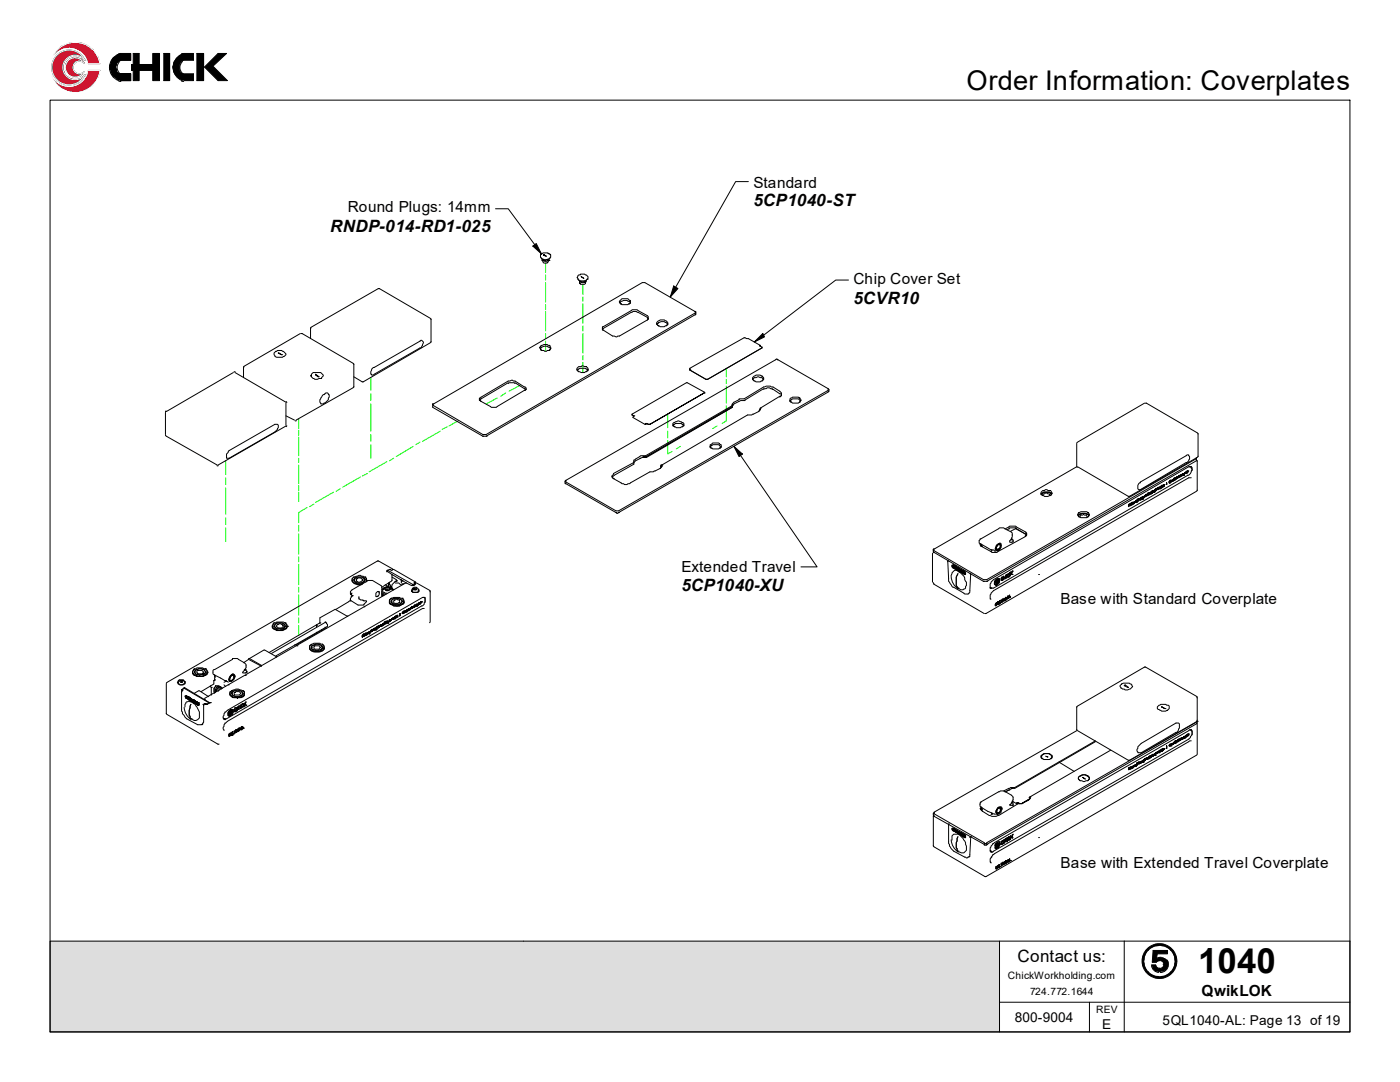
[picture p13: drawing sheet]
<svg xmlns="http://www.w3.org/2000/svg" width="279mm" height="216mm" viewBox="0 0 279 216" stroke-linecap="round" stroke-linejoin="round" font-family="sans-serif">
<defs><g id="words">
<text font-size="6.9" x="239.1" y="194.2">1040</text>
<text font-size="5.4" x="192.9" y="17.9">Order Information: Coverplates</text>
<g font-size="3.4">
<text x="150.4" y="41.1">5CP1040-ST</text>
<text x="65.9" y="46.2">RNDP-014-RD1-025</text>
<text x="170.3" y="60.6">5CVR10</text>
<text x="136" y="118">5CP1040-XU</text>
<text x="203" y="192">Contact us:</text>
</g>
<g font-size="3">
<text x="150.4" y="37.4">Standard</text>
<text x="69.4" y="42.3">Round Plugs: 14mm</text>
<text x="170.3" y="56.7">Chip Cover Set</text>
<text x="136" y="114.1">Extended Travel</text>
<text x="211.7" y="120.6">Base with Standard Coverplate</text>
<text x="211.7" y="173.2">Base with Extended Travel Coverplate</text>
<text x="239.8" y="198.8">QwikLOK</text>
</g>
<g font-size="2.7">
<text x="202.5" y="203.9">800-9004</text>
<text x="220" y="205.2">E</text>
<text x="232" y="204.6">5QL1040-AL: Page 13 of 19</text>
</g>
<g font-size="2">
<text x="201.2" y="195.4">ChickWorkholding.com</text>
<text x="205.6" y="198.6">724.772.1644</text>
<text x="218.8" y="202.2">REV</text>
</g>
</g></defs>
<!-- layer: Centerline(ISO) -->
<g fill="none" stroke="#0f0" stroke-width=".2">
<path d="M108.9 52.5v1.9M108.9 54.9v1M108.9 56.4v3.9M116.3 56.7v2.1M116.3 59.3v.8M74 75.4v2.5M74 78.6v1.3M99.2 79.4l-2.2 1.2M100.9 78.4l-1 .7M103.8 76.9l-2.2 1.2M108.9 60.8v1M108.9 62.1v3.9"/>
<path d="M108.9 66.5v1.1M108.9 68.1v1.8M116.3 60.6v3.9M116.3 65v1M116.3 66.5v3.9M116.3 71v.8M116.3 72.3v2M144.9 73.5v1.7M144.9 75.7v.8M144.9 77v3.4M45 91.9v2.8M45 95.3v1.4"/>
<path d="M45 97.4v5.2M59.6 83.7v1.8M59.6 85.9v1M59.6 87.2v3.7M59.6 91.4v.9M59.6 92.8v3.7M59.6 96.9v1M59.6 98.2v1.9M66.5 98.2l-3.5 2M67.9 97.5l-.8 .5M72 95.2l-3.6 2M73.3 94.5l-1 .5"/>
<path d="M74 80.6v5.4M74 86.7v1.4M74 88.7v2.7M77.2 92.1l-3.5 2M78.6 91.4l-.9 .5M82.5 89.1l-3.4 2M83.8 88.2l-.8 .5M87.9 86l-3.6 2.1M89.2 85.2l-1 .5M91.4 84l-1.8 1M133.3 87.9v2.7l.8-.5M133.3 82.6v2.7"/>
<path d="M133.3 86v1.4M135.8 89.1l-.8 .5M143.1 85l-.9 .5M144.9 82.1v1.9l-.8 .5M144.9 80.9v.9M45 103.3v1.3M45 105.3v2.7M59.6 104.8v1.2M59.6 106.5v4.1M59.6 111.1v1M59.6 112.6v4.1M59.6 117.2v1"/>
<path d="M59.6 118.7v4.1M61.3 101.3l-1.7 1v2M62.7 100.6l-.9 .5M59.6 123.3v1M59.6 124.8v2"/>
</g>
<!-- layer: Visible Edges(ISO) -->
<g fill="none" stroke="#000" stroke-width=".2">
<path d="M75.5 57.6h.2M75.5 57.6l-13.5 7.8M75.7 57.6l10.2 5.9M108 50.6l.4-.1h1v.1h.3v.2h.2v.5a1.02 1.02 0 0 1-1.4 .5l-.5-.2-.1-.3v-.5h.1zM108.2 52l.2 .3a.72 .72 0 0 0 1.2-.3M108.2 52h.1M108.2 51.6v.4h.2M108.2 51.8v.2M108.4 52h.1a.42 .42 0 0 0 .7 0h.2M108.4 51.6v.2l.3 .2 .7-.4M108.4 52h.1M108.5 50.8l.6 .3-.6-.1v-.2v.2"/>
<path d="M109.4 52h.1M109.6 52h.1M109.6 51.6l-.2 .4M109.6 51.8v.2M115.5 55.9l.2 .3h.1M115.5 54.9h.2a1.15 1.15 0 0 1 1.6 .5 1.18 1.18 0 0 1-1.5 .6h-.1l-.6-.6zM115.7 56.2v.4a1.1 1.1 0 0 0 1.1 0v-.4M115.7 56.2h.1M115.8 56.2l.2 .2h.7v-.2h.1M115.8 56l.2 .2 .8-.2M115.8 56.2h.1M116 55.2l.5 .3z"/>
<path d="M116.8 56.2h.1M117 55.9l-.2 .3M117.2 55.7h.1M46.6 74.3l-13.4 7.8M46.7 74.2h.2M46.9 74.3l10.2 6M48.6 73.3v2.1M48.7 73.2l-.1 .2M54.7 70.4a1.4 1.4 0 0 1 2.4 .4 1.96 1.96 0 0 1-2.2 .3zM55.5 70.4l.7 .4zM55.5 70.4h.1M56.2 70.8h.1"/>
<path d="M59.9 66.5l-11.3 6.7M60.1 66.6h.2M60.3 66.5l10.1 6M62 65.5v2.1M62.1 65.4l-.1 .2M62.1 74.7a1.41 1.41 0 0 1 1.6-.4h.3l.5 .5-.3 .7h-.4a1.09 1.09 0 0 1-1.7-.5h-.1zM63 74.7l.7 .5-.7-.4zM63 74.7v.1M64.3 78.9l.4-.2a.43 .43 0 0 1 .4-.3 .43 .43 0 0 1 .4 .3h.2v.4a1.71 1.71 0 0 1-1.7 1.5v-.2a.78 .78 0 0 1 0-1zM70.4 77.4l-11.3 6.4M70.5 72.5l.1 .2M70.6 77.1l-.1 .3"/>
<path d="M70.6 75.2l1.7 1M70.6 72.6v4.6M74.2 73.7l.3-.4 9.5-5.4 .5 .3-.2 .7-.3 .5-9.5 5.4h-.3v-.1h-.2zM85.9 68.4l-13.4 7.8h-.2M85.9 63.5l.1 .3M86 63.7v4.5M86 68.2l-.1 .2M95.7 79.8l.3 .3M101.4 76.5l.2-.1h1l.2 .1M101.4 76.4l-5.6 3.2v.2M102.8 76.4l2.2 1.3M104.6 77.9h.2a.42 .42 0 0 0 0-.7l-2-1.2h-.4l-.1-.1-.9 .1-5.7 3.4v.5l.3 .2"/>
<path d="M104.6 77.9l-5.5 3.4h-1.1l-2-1.2M105 77.6v.1l-.4 .2M107.9 69.6l.1-.3a1.8 1.8 0 0 1 1.9 .1v.2M107.9 69.4l.1 .5M108 68.9h.2a1.19 1.19 0 0 1 1.7 .4l-.2 .6-1 .2-.8-.3-.2-.5h.2zM109.9 69.4l-.3 .5M115.1 73.7l.4 .5M115.3 73.8v-.1l.4-.2a1.93 1.93 0 0 1 1.6 .3M115.5 73.2h.5l.2-.2 .5 .2a.52 .52 0 0 1 .7 .4 .52 .52 0 0 1-.6 .6 1.15 1.15 0 0 1-1.7-.5zM117.3 73.7v.3l-.3 .2M120.2 65.5l.2 .4M123.6 60.1l.2-.2a.64 .64 0 0 1 .8-.3h.4a.54 .54 0 0 1 .6 .3h.2v.4a1.02 1.02 0 0 1-1.3 .5l-.7-.2z"/>
<path d="M123.6 60.3l.2 .3h.2M123.8 60.5a1.19 1.19 0 0 1 1.7-.4h.1l.2 .4M125.8 60.3l-.2 .3h-.1M129.2 63.8l.2-.1v-.5l-.2-.2-2-1.2h-1l-6 3.4v.7h.2M129.2 63.8l-6.1 3.4-.8-.1-1.9-1.2M129.4 63.7l-.2-.4-2.2-1.2h-.7l-6.1 3.6M129.4 63.5l-.2 .3M131.1 64.3a1.32 1.32 0 0 1 2.2 .2 1.23 1.23 0 0 1-1.1 .7 1.23 1.23 0 0 1-1.1-.7zM131.1 64.7l.3-.2v-.2a1.54 1.54 0 0 1 1.9 .4M131.1 64.5l.3 .5M133.3 64.5v.4l-.4 .1M137.7 73.7h.1"/>
<path d="M138.7 62.1h.1M138.7 62.1l.2 .4-41.9 24.2h-.6l-9.9-5.8-.1-.1v-.2h.1M138.7 62.1l-10-5.7h-.5l-41.8 24.2v.7l10 5.7M138.7 62.1l.2 .2v.5l-41.9 24.2M140.5 78.4v-.2l-3.5-1.8-10.8 6.2M140.5 78.4h.1M148.5 79.9h-.7l-1.3 .7-.2 .3h-.2M148.5 79.9h.1M149.4 67.6l-.9-.2-10.8 6.1v.3v-.1M149.4 67.6h.1M149.4 67.6l2.3 1.3M150.2 75.7a.54 .54 0 0 1 .7-.3 .85 .85 0 0 1 1 0l.5 .3"/>
<path d="M150.2 75.5l.3 .5M150.4 75.2a1.3 1.3 0 0 1 2 .3 1.23 1.23 0 0 1-1.1 .7 1.23 1.23 0 0 1-1.1-.7zM151.7 68.9v.2v-.2h-.1l.1 .2M151.7 69.1l.4 .2M151.7 68.9v.2M152.1 69.4l-10.9 6.3h-.3l-3.2-1.9M152.1 69.3v.1M152.1 69.4h.1M152.4 77.7l.2-.1h.3a.78 .78 0 0 1 1 0l.4 .1M152.4 75.5l-.3 .5M152.4 77.6l-3.9 2.3M154.1 77.6l1.7 1 .2 .3"/>
<path d="M156 78.7l-.4 .5M157.8 79.4l.4-.2h1.1l.4 .2 .2 .4-.2 .3a.76 .76 0 0 1-1 .3 1.1 1.1 0 0 1-1.1-.5v-.3zM159.7 79.9a.76 .76 0 0 0-1-.3l-.9 .2-.2 .3 .4 .2M159.9 79.9h-.2v.4h-.2M165.3 77.6l-10.4-6-42 24.2M165.3 77.6v.3l-41.9 24h-.5l-10-5.7-.1-.2h.1v-.2M165.3 77.6l.1 .1v.4h-.1v.1l-41.9 24.1M33 82.3v4.4M33 86.8l.1 .2M33.1 82l-.1 .2M33.2 87l10.1 5.8M43.3 92.9h.3"/>
<path d="M45.6 90.1l9.3-5.4a.49 .49 0 0 1 .6 .1 .49 .49 0 0 1-.1 .7v.2l-.5 .5-9.2 5.2h-.5v-.5a.54 .54 0 0 1 .4-.6zM57.1 85l-13.6 7.8M57.1 80.4v4.4M57.1 83l1.7 .8M57.1 80.1l.1 .2M57.2 84.9l-.1 .2M58.9 84h.2M96.4 87h.1M96.4 87h.6M97 87h.1M112.9 95.8l-.1 .2v.5l10.1 5.8M126.2 82.6v.2"/>
<path d="M126.2 82.8h.1M126.2 82.8l.3 .2M126.5 83l-.2 .3 2.4 1.4M126.5 83h.1M126.5 92.3l-4.1 2.2-.3 .5 .3 .5 1.7 1h.4a.6 .6 0 0 0 .8 0h.3l4.1-2.4h.7l1.3-.6M126.5 92.1v.2M126.5 92.3v.3l-4.2 2.4v.3l.3 .2M127.8 91.4l-1 .5-.3 .4M128.7 91.1h-.3v.2M128.7 91.1h.3M128.7 91.1l-.3 .2M128.9 84.5h.1z"/>
<path d="M128.9 84.5v.2h-.2zM129 84.5l.4 .2-.4-.2-.1 .2 .3-.2M129 91.1l-.1 .2h-.5M129.4 84.7h.3zM129.7 84.7l10.8-6.3-10.8 6.3M131.9 93h.1M131.9 93.1h.1M131.9 93h.2M131.9 93.1h.2M132.1 92.8v.3h-.2l-.2 .4M132.1 92.8h.1M132.1 93h-.2v.1"/>
<path d="M132.1 92.8h-.2v.3M132.1 93l-.4 .5M134.3 84.5l.5-.3a1.05 1.05 0 0 1 1.3 .1 .43 .43 0 0 1 .4 .5 .43 .43 0 0 1-.5 .4l-.2 .1h-.8l-.7-.3zM134.6 85.2l-.3-.4 .5-.3h1.2l.5 .3-.4 .4M141.7 89.2l.2-.3 .3-.2h.7a.59 .59 0 0 1 .9 .5M141.7 88.7a1.93 1.93 0 0 1 1.7-.3l.5 .3v.5a1.95 1.95 0 0 1-2.2 0zM141.7 89.1l.2 .3h.2M143.9 89.1l-.1 .3h-.2M146.1 80.9l-17.2 10h-1.1l-1.3 .9v.5M146.1 80.9a.54 .54 0 0 1 .4-.6l1-.5v-.2h1l3.9-2.4 .5-.2h.9l.1 .2h.4l1.3 .9a.55 .55 0 0 1 .4 .5 .55 .55 0 0 1-.4 .5l-3.9 2.3M146.1 81.3l-17.1 10h-.8l-.5 .1M146.1 81.1v.2"/>
<path d="M146.1 80.8h.1M146.1 81.1h.1M146.1 80.8v.1M146.1 81.3h.1M146.1 80.9v.4M146.1 81.3l-17.1 9.8M146.1 81.1l-17.1 10M151.4 82.1l-1.4 .7h-.8l-17.1 10M151.7 81.4v.4h-.1l-.2 .3M151.7 81.4h.1M151.7 81.6v.2M207.8 98.4v.3l.3 .2v-.2l.3-.1a.42 .42 0 0 1 .7 0h.4v.3"/>
<path d="M207.8 98.7a1.34 1.34 0 0 1 1.8-.3l.2 .3M207.8 98.6a2.04 2.04 0 0 1 2-.2v.2a.64 .64 0 0 0-.8-.4h-.4a.54 .54 0 0 0-.7 .4zM208.1 97.9h.3l.2-.2 1 .2 .4 .5a1.23 1.23 0 0 1-1.1 .7 1.23 1.23 0 0 1-1.1-.7zM210 98.4l-.4 .5M214.9 93l.1 .3M214.9 93.1l-28.5 16.5M214.9 88.6v4.4M215 88.3l-.1 .2M215.1 93.1l10.1 6M225.2 99h.2M226.9 99.7h.2v.4v-.4M227.1 99.6l-.2 .1 .2-.1v.1"/>
<path d="M227.1 99.7v.4M227.2 99.7v.2v-.2M227.2 99.7v.2M227.2 99.6v.1M227.2 99.6v.3v-.3v.1M227.2 99.7h.1M227.2 99.6h.1M227.2 96.5l.4-.1v-.2l9.3-5.4h.3v.1a.85 .85 0 0 1 0 1l-.3 .4-9.3 5.4h-.4l-.1-.2v-.6zM227.4 99.6h.1M227.4 99.6v.1zM227.4 99.7h.1M227.4 99.6v.1"/>
<path d="M227.6 99.4l.2 .2h-.2v.1M227.6 99.4v.2v-.2v.2h-.2h.2v-.2v.3v-.1v.1l-.2-.1v.1h.2M227.6 99.4h.1M227.6 99.7h.1M227.8 99.6h.1M227.8 99.4v-.2h.1v.4M227.8 99.4v.2zM227.8 99.4v.2M227.9 99.2h-.1v.2M227.9 99.6h.1M227.9 99.2h.2v.2h-.2zM227.9 99.4h.1"/>
<path d="M228.1 99.4v.2h-.2M228.1 99.2v.2M228.1 99.2h-.2v.2h.2l-.2 .2M228.1 99.2h.1M228.1 99.2v.2h-.2M228.1 99.4h.1M228.1 99.4l-.2 .2M228.1 99.2h-.2v.2M228.1 99.1h.2zM228.1 99.1v.3zM228.3 99.1v.1v-.1M228.3 99.1v.1"/>
<path d="M228.3 99.1v.1h-.2M228.3 99.1h.1M228.4 99.1h.2zM228.4 99.1h.1M228.4 98.9v.3v-.3v.2M228.4 80.4l-13.3 7.8M228.6 80.5h.2M228.6 98.7v.4v-.4v.2M228.6 98.9l-.2 .3M228.6 98.9h.1M228.6 98.9v.2M228.8 98.7v.2z"/>
<path d="M228.8 98.9l-.2 .2 .2-.2M228.8 98.7v.4h-.2M228.8 98.9h.1M228.8 80.4l10.1 6M228.9 98.9h.1M228.9 98.7h-.1h.1v.2h-.1h.1v-.2v.2M228.9 98.7h-.1v.2h.1M228.9 98.7h.1M229.1 98.6h-.2v.3h.2v-.2M229.1 98.6v.1M229.1 98.6h.1M229.1 98.6h-.2v.3"/>
<path d="M229.1 98.4v.2h.2v-.2v.3l-.2-.1v.1zM229.1 98.6l.2 .1M229.1 98.7h.1M229.1 98.4v.2M229.1 98.6h.2M229.3 98.4v.2M229.3 98.4v.3v-.1M229.3 98.4h.1M229.3 98.7h.1M229.3 98.4v.3M229.4 98.4v.2h-.1M229.4 98.4v.2z"/>
<path d="M229.4 98.4h.1M229.4 98.4v.2M229.6 98.2l.2 .2h-.2v.2l-.2-.2h.2zM229.6 98.4v.2zM229.6 98.2l-.2 .4h.2v-.2M229.6 98.6h.1M229.6 98.2h.1M229.8 98v.4M229.8 98.2l.2-.2zM229.8 98.2v.2h.2h-.2v-.2h.2v.2v-.2v.2h-.2zM229.8 98.4h.1M230 98h.1v.2h-.1z"/>
<path d="M230 98v.2M230 98h.1M230 97.9h.1v.1h-.1zM230 98.2v.2v-.2M230 98v.4M230.1 97.9h-.1v.1M230.1 98v.2zM230.1 98l.2-.1v.1M230.1 98v-.1h.2v.1M230.1 98h.1M230.1 98.2h.1M230.1 98v.2"/>
<path d="M230.3 98v.2zM230.3 98v.2M230.3 98h.1M230.3 97.9h-.2v.1M230.3 98v.2h.2v-.2M230.3 97.9h.1M230.3 98.2h.1M230.5 97.9v-.2v.3M230.5 97.9h-.2v.1h.2h-.2v-.1h.2v.1h-.2M230.5 97.9h.1M230.5 97.7v.2M230.5 97.9v.1h-.2h.2"/>
<path d="M230.5 98h.1M230.5 97.9h-.2v.1M230.6 97.5v.4M230.8 97.5h.2zM230.8 97.5v.2zM230.8 97.5v.4v-.2M230.8 97.7v.2M230.8 97.5v.2M230.8 97.7h.1M231 97.5v.2h-.2M231 97.4v.1zM231 97.5v.2z"/>
<path d="M231 97.5v.2M231 97.5h.1M231.1 97.5v.2M231.1 97.4h-.1h.1v.1M231.1 97.5v.2v-.2M231.1 97.4h.2v.1h-.2h.2v-.1v.1h-.2v-.1h.2zM231.1 97.4v.1zM231.1 97.4h.1M231.1 97.5h.1M231.3 97.2l.2 .3v-.3v.2M231.3 97.2l.2 .3M231.3 97.4h.1"/>
<path d="M231.3 97.2l.2 .2M231.5 97.4h.1M231.5 97.2h.1M231.5 97.5h.1M231.5 97.4h.1v-.2v.2M231.5 97.2h.1v-.2v.2M231.5 97.2v.2M231.6 97.2h.1M231.6 97.2l-.1 .2M231.6 97.2v.2M231.6 97v.2h-.1M231.6 97h.1"/>
<path d="M231.6 97.4h.1M231.6 97.2v.2h-.1M231.8 97.2h.1M231.8 97v.2M231.8 97v.2zM232 96.9h-.2h.2h-.2v.3v-.2M232 96.9v.1zM232 97.2h.1M232.2 96.9v.1zM232.2 96.9h.1M232.2 96.9l.1-.2v.2M232.2 97h.1"/>
<path d="M232.2 96.9v.1M232.2 96.9h-.2h.2v.1h-.4h.2v.2h-.2M232.2 96.9v.1v-.1h-.2v.3M232.3 96.9v.1zM232.3 96.9v.1M232.3 96.9h.1M232.3 96.7h-.1v.2M232.3 96.7h.1M232.8 96.4v.3M233.3 96.4h.1M233.5 96.2v.2M233.5 96.2h.1"/>
<path d="M233.5 96h-.2v.4h.2v-.2M233.5 96h.1M233.5 96h-.2v.4h.2h-.2M233.5 96h-.2v.4M233.7 95.8h-.2v.4h.2v-.2M233.7 96h.1M233.7 96v.2zM233.7 95.8v.2zM233.7 95.8h-.2v.4M233.7 95.8v.2M233.7 96v.2M233.7 95.8h.1"/>
<path d="M233.8 95.8v.2M233.8 95.8h.1M233.8 95.8h.2v.2h-.2zM233.8 96h.1M234 95.8v.2M234 95.8h.1M234 95.8v-.1v.1h-.2v.2h.2h-.2M234 95.7l-.2 .3M234 95.7v.1l.2-.1-.2 .3zM234 96h.1M234 95.7v.3M234 95.7h.1"/>
<path d="M234.2 95.8h.1M234.2 95.7l-.2 .1M234.2 95.5l.2 .3v-.3M234.2 95.5l.2 .3M234.2 95.5l.2 .2M234.4 95.5h.1M234.4 95.5l.1 .2v-.4v.2M234.4 95.7h.1M234.4 95.5l.1 .2M234.4 95.8h.1M234.4 95.5v.2M234.4 95.3v.2"/>
<path d="M234.5 95.5v.2v-.2M234.5 95.5l-.1-.2v.4M234.5 95.3h.1M234.5 95.7h.1M234.5 95.5l.2-.2v.2h-.2l.2-.2v.4zM234.5 95.3v.4M234.7 95.5h.1M234.7 95.3h.1M234.9 95.3h.1M234.9 95.2v.1M234.9 95.2v.1zM234.9 95.3v.2z"/>
<path d="M234.9 95.3v.2l.1-.2M234.9 95.2h.1v.1v-.1v.1v-.1zM234.9 95.2v.3zM235.2 95.2h.2M235.2 95v.2v-.2l.2 .2M235.2 95v.3v-.3v.2M235.2 95.2v.1M235.2 95v.2M235.2 95h.1M235.4 95v.2h.1v-.4l-.1 .2v-.2l.1 .2M235.4 95v.2zM235.4 95.2h.1"/>
<path d="M235.5 95l-.1 .2zM235.5 94.8v.2M235.5 94.8h.2v.2h-.2zM235.5 95h.1M235.7 95h.1M235.7 94.8v-.1v.3M235.7 94.8v.2h-.2l.2-.2v.2M235.7 94.7h.1M235.7 94.8h.1M235.7 94.7v.1M235.9 94.7v.1zM235.9 94.7h.1"/>
<path d="M235.9 94.7h.2M236.1 94.7v.1M236.1 94.5v.2v-.2v.2h-.2h.2M236.1 94.7v.1v-.1M236.1 94.5h.1l-.1 .2zM236.1 94.7h.1zM236.1 94.8h.1zM236.1 94.8h.1M236.1 94.5h.1M236.2 94.7h.1M236.2 94.7v.1zM236.2 94.8h.1"/>
<path d="M236.2 94.5v.2zM236.2 94.7v.1M236.2 94.5v.2M236.2 94.5h.1M236.4 94.5v.2M236.4 94.5h.1M236.6 94.3v.2M236.6 94.3h.1M236.6 94.3v.2h-.2zM236.6 94.3h-.2v.2h.2M236.6 94.3h-.2v.2M236.7 94.1v.2z"/>
<path d="M236.7 94.1v.4l-.1-.2 .1-.2v.2M236.7 94.1l-.1 .2 .1 .2M236.7 94.3h.1M236.7 94.1h.1M236.7 94.5h.1M236.9 94v.1v-.1h.2M236.9 94.1v.2zM236.9 94.1v.2h.2v-.2M236.9 94.1v.2v-.2M236.9 94h.1M237.1 94h.1M237.1 94v.1v-.1"/>
<path d="M237.1 94v.1M237.6 93.1h-.2l.3 .2 .2 .5-.7 1-38.9 22.5h-.7v-.1M237.6 93.1h.1M237.7 94a.49 .49 0 0 0 .2-.7 .49 .49 0 0 0-.7-.2l-38.9 22.6a1.46 1.46 0 0 0-.7 1.6h.2M237.7 95.3h-.5l-38.9 22.6a1.46 1.46 0 0 0-.7 1.6h.2M238.8 91.4l-41.9 24.3h-.6l-10-5.8v-.3h.1M238.8 91.3v.6l-41.9 24.1M238.8 98l-42 24.4M238.8 91.8l.1 .2M238.9 91.9v6M238.9 91.3l-13.5 7.8M238.9 97.8l-.1 .2"/>
<path d="M239 86.4l.1 .2M239.1 86.5v4.6M239.1 91l-.1 .2M69.9 118.5h.2v.2M69.9 119.5v.4l-2.8 1.7M69.9 118.5l.2 .2M70.1 118.7l.3 .2M70.3 115.8h.1M70.3 118.4h-.2v.3M70.3 118.9l-.4 .5v.5l1.6 .8h1.1l.6-.8h-.7v-.2l-.9-.2v-.5M70.3 118.9h.1M70.6 115.7h.1"/>
<path d="M70.8 115.5a1.64 1.64 0 0 1 1.8-.2l.2 .4v.3h-.2a1.44 1.44 0 0 1-1.8 0l-.2-.3h.2zM70.8 115.1a.7 .7 0 0 0-.5 .9 .7 .7 0 0 0 .8 .5 1.1 1.1 0 0 0 1.2 0l-.2 .2h-.8l-.2-.2h-.3v-.2l-.5-.3v-.2M70.8 115.3a2.04 2.04 0 0 1 2 .2l-.2 .7-1 .1a.91 .91 0 0 1-1-.6zM71.1 115.5l.4-.2a1.1 1.1 0 0 1 1 .5l-.7 .4h-.3l-.4-.2zM72.8 115.7h.1M72.8 115.1a.64 .64 0 0 1 .4 .9v-.2M72.8 115.1h.1M73 116.2l.2-.2-.2-.9-.9-.1a.85 .85 0 0 0-1 0l-.5 .1a.48 .48 0 0 0-.3 .4 .48 .48 0 0 0 .1 .5l.2 .3h.4l.1 .2h1.2l.2-.2M73.2 115.8h.1M75.3 112h.3M75.4 111.9l-42 24.2M75.5 111.9l2.7 1.6"/>
<path d="M75.6 118.1v.6l-.5 .3M75.7 118.4v-.4a.68 .68 0 0 0-.7 .3 .68 .68 0 0 0 0 .7h.4l.1-.1M76.2 117.2l-.2-.4-1.7-1h-.8l-3.2 1.9a.64 .64 0 0 0-.4 .8M76.2 118.7h.1M76.2 118.4v.1l.5 .2M76.2 118l.2 .4 .6 .1M76.2 117.2v1.8M76.4 118.9l-.2-.2 .3 .2M76.5 117.3l-.3 .4M76.5 117.7v-.2l.7-.5 .7 .2v.1h.2v.4M76.5 117.3h.1M76.7 117.3l-.3 .2v.5l.5 .4h.3"/>
<path d="M76.9 117.2h.8l.2 .1a.57 .57 0 0 1-.4 .6 .57 .57 0 0 1-.6-.2l-.2-.2zM76.9 116.7l.8 .5M77 117.9l.2-.2 .4 .2M77.2 117.9h.2M77.2 114h.1M77.2 114v.1M77.2 117.2v.5M77.2 114l1 .6M77.4 113.8h-.2v.2M77.4 113.8l5.1 2.9M77.6 116.3v.9M77.7 117.3h-.3l-.2-.1-.3 .3v.2h.8"/>
<path d="M77.7 117.3v.2h.2l-.2 .2M77.7 119.7a1.81 1.81 0 0 1 2.2-.3 .63 .63 0 0 1 .7 .4 .63 .63 0 0 1-.3 .8l-.7 .1a.85 .85 0 0 1-1 0l-.5-.1a.64 .64 0 0 1-.4-.9zM77.7 117.3v.4M77.9 117.2v-.2l.3 .2v.3l.4 .2-.5-.4h.1l.2 .4M77.9 117.2h.1M78.1 119.4a.81 .81 0 0 0-.2 1.2h.2a2.1 2.1 0 0 0 2.5-.2v-.3a.54 .54 0 0 0-.3-.7M78.1 119.7h.1a.64 .64 0 0 1 .9-.3h.5l.7 .5a1.21 1.21 0 0 1-1.9 .5l-.3-.2zM78.1 119.4h.1M78.1 116l-1.9 1.2M78.2 119.7l.2-.2a1.54 1.54 0 0 1 1.9 .4l-.2 .5-.3 .2a1.93 1.93 0 0 1-1.7-.4v-.3zM78.2 114.6v1.2M78.2 115.1l.9 .6 .1 .3a.7 .7 0 0 0-.8 .5l-.2 .2v.3h-.1l-.2-.3h-.2v-.5"/>
<path d="M78.2 114.6l2.9 1.7M78.2 115.7l-.1 .3M78.3 113.5l.1 .1M78.4 113.6l4.6 2.6v.1M78.4 113.6l-.2 .2-.3-.2-.5 .2M78.7 119.7l.4-.2 .7 .2v.5h-.2a.57 .57 0 0 1-.6 .2 .57 .57 0 0 1-.4-.5zM78.9 116.3h.3a.54 .54 0 0 1 .7 .4h.2M79.2 115.8l-.5 .4M79.9 115.7h.1M79.9 115.7l.4 .3M80.1 116.3h.1M80.3 119.4h.1"/>
<path d="M80.4 115.8l-.3 .2v.3M80.6 116.5h-.3v.2M81.1 116.3l1.2 .5M81.1 116.3l-40.3 23.1M82.3 117.7v-.4l.3-.1h.5l.4 .5M82.3 117.7h-.2v.3h.2v.2h1.2v-.2h.2v-.3h-.2M82.3 117.7v.3l.2 .2h.8l.2-.2v-.3M82.3 116.8h.1M82.3 116.8v-.1h.2v.1M82.5 116.8h.1M82.6 117.3l-.1 .4h.6l-.1-.4h-.4v.4M82.6 116.3h.1"/>
<path d="M82.6 116.3h.2M82.8 116.4h.2M82.8 116.5h.1M82.8 116.5v.2M82.8 116.5l-.5 .3M82.8 116.7l-.3 .1M83 117.3v.4h-.2M83 116.2l-.4 .1 .2 .2M83.1 116.3l2.8 1.6M84.3 119.2a.57 .57 0 0 1 .6 .4 .57 .57 0 0 1-.2 .6 .6 .6 0 0 1-.5 .7l-39 22.5-.3 .2v-.2l-.4-.1M84.3 119.2l-38.9 22.5-.5 .4-.2 .6a.42 .42 0 0 0 0 .7v.2M84.3 119.2h.4"/>
<path d="M84.5 119.2h.2M84.7 119.2h.1M84.7 119.2l.1 .2v.8M85.7 117.9l.2 .2M85.9 118v6M122.9 102.3l.2 .1 .3-.1M122.9 102.3h.1M123.4 102.3h.1M186.1 110.4v5.8M186.3 116.2l.1 .3M186.3 116.5l10.1 5.9M186.4 110.1l-.1 .2"/>
<path d="M186.4 109.6h-.1v.6l10 5.8M189.1 111.9v.2M189.1 111.9l.2 3.6a.97 .97 0 0 0 .4 1l.5 .7 2.2 1.2a.67 .67 0 0 0 .7 .2 .67 .67 0 0 0 .4-.7l.2-3.3M189.1 111.9h.1M189.8 115a1.17 1.17 0 0 1 1-1.2l.4 .2a3 3 0 0 1 1.5 2 .85 .85 0 0 1 0 1v.3l-.3 .2a.6 .6 0 0 1-.9 0l-.3-.2M189.8 115.1l.4 1.4 1 1M190 112.8v.3h.2v.2M190.2 113.3l-.2-.2v-.3l2.5 1.2 .2 .3v.3h-.2M190.2 113.3l2.3 1.3M190.3 112.9v.2v-.2h.2v.2M190.3 112.8v.1v-.1h-.1h.1h-.1v.3l.3 .2h-.2v-.2v.2h.2h-.2M190.3 112.9h.2v.2v-.2z"/>
<path d="M190.5 113.3h.2h-.2h.2h-.2v.2h.3M190.7 112.9l.1 .2-.3-.2h.2h-.2l.2 .4M190.8 113.3v.3l.4 .2v-.2M190.8 113.1v.2zM190.8 113.1h.1M190.8 113.1l.4 .2h-.4M191.2 113.5h.3v.1l-.3-.1v.3l.3 .2M191.2 113.5v.1zM191.2 113.5h.1M191.2 113.5v.3v-.2M191.2 113.3v.2zM191.2 113.3h.1"/>
<path d="M191.2 113.3v.2M191.2 114.5a3.8 3.8 0 0 0-.4 2.3l.4 .5a3 3 0 0 1-.4-2.2zM191.2 117.3h.1M191.5 113.5v.3v-.2h.2h-.2v.4h.2v.1h.3M191.5 113.8v.2zM191.5 113.8h.1M191.7 113.8v.2v-.2h.2v.2M191.7 114h.2v.1zM191.7 113.6l.2 .2zM191.9 114v.1v-.1v.1v-.1l.1 .1h-.1zM191.9 114.1h.1zM192 113.8l.2 .2-.2-.2v.3l.2 .2 .5 .2h-.2h.2h-.2v-.2"/>
<path d="M192 114.1h.1M192.2 114.1v.2v-.2v.2h.2M192.2 114h.2h-.2h.2v.1h-.2v-.1v.1h.2M192.4 114l.1 .1h-.1h.1l-.1 .2v-.2h.1zM192.4 114.3h.1zM192.4 114.3h.1v.2v-.2M192.5 114.1h.1M192.5 114.1v.2h-.1h.1M192.5 114.6h.2M193.5 114.5h.1M193.8 114.6l-.1 .1M195.7 108.5h.1"/>
<path d="M195.7 108.7h.2v.4zM195.7 108.5h-.1v.2l.1 .4h.2M195.7 108.5l.4 .6M195.9 108.7h-.2v.2M195.9 109.1l1.9 1M196.3 116h.1M196.3 116h.6M196.9 116h.1M197.6 117.3h.2M197.8 117.3h.1M197.8 109.7h.2a.54 .54 0 0 1 .6 .4M197.8 109.7h.2l-.2 .4"/>
<path d="M197.8 117.3h.2M198.5 116.5v.2h.1M198.5 116.5h.1M198.5 116.2h.1M198.6 116.7h.1M198.8 116.3h.1M198.8 109.7h.2M199 116.2h.1M199.1 115.8h.1M199.1 115.8l-.3 .2v.3M199.1 115.7l.2 .1M199.1 116.2l-.1 .3-.2-.2"/>
<path d="M199.1 115.7l-.5 .1v.4l-.1 .1 .1 .4M199.1 115.8l-.1 .2v.2h.1M199.1 116.2h.1M199.1 115.8l-.3 .2v.3h.3v-.1M199.1 115.8v-.1l-.3 .1a.43 .43 0 0 0-.3 .4 .43 .43 0 0 0 .3 .5l.3-.5M199.1 115.7h.1M199.1 108.5l.5-.1a.94 .94 0 0 1-.6 1.5l-.4-.2v-.3l.2-.5zM199.3 116l-.3 .7h-.4M199.3 115.5a.88 .88 0 0 0-.8 .7M199.3 116l-.2 .5-.3 .2-.3-.2M199.3 116h.1M199.3 115.8l-.2-.1h-.3l-.2 .5h-.1"/>
<path d="M199.3 115.8h.1M199.3 115.8l.2-.1v-.2h-.2a.88 .88 0 0 0-.8 .7M199.3 115.5h.1M199.3 109.7h.1M199.5 108.5a.59 .59 0 0 1 .1 .8 .59 .59 0 0 1-.7 .2M199.5 115.8l-.2 .2M199.5 115.8l-.2 .7h-.2l-.1 .3-.5-.3M199.5 119.9v.5l.1-.2v.2h-.1zM199.5 108.5h.1M199.6 109.1v-.4l-.1-.2-.4 .2-.1 .4a.42 .42 0 0 0 0 .6l.5-.1M199.6 108.9v-.2l-.3-.2-.3 .6a.42 .42 0 0 0 0 .6h.1a.91 .91 0 0 0 .5-1.2l-.6 .2-.2 .4v.6h.5M199.6 108.9h.1"/>
<path d="M199.6 119.9h.1M199.6 119.9h.2M199.8 115.8h.1M199.8 119.7v.5v-.3M199.8 119.7v.2h-.2M199.8 119.9h.1M199.8 119.7v.2M200 115.7h.1M200 115.1v.2h-.2v.5M200 115.1h.2v.2l-.4 .2v.2h.2M200 115.1v.2h-.2v.5h.4v-.1h-.2M200 119.5h.2v.6h-.2z"/>
<path d="M200 115.1h.2M200 115.7h.2M200.2 119.5v.6h-.2v-.2v.2M200.2 119.7v-.2l-.2 .4M200.2 119.5h.1M200.3 115v.3h-.1v.2M200.3 115v.3l.4-.2v-.3h.1v.5l-.1 .2v-.2h-.4v.4v-.2h-.1v-.2h.1zM200.3 119.7h.2M200.3 115.5v.2M200.3 119.4l.2 .1M200.5 119.4v.5v-.2l-.2 .2zM200.5 119.7h.1"/>
<path d="M200.5 119.4v.3M200.5 119.9h.1M200.5 119.5l-.2 .2h.2M200.7 119.2h.1v.5l-.3-.2zM200.7 119.2h.1v.3l-.1 .2M200.7 119.2h.1M200.7 119.7h.1M200.7 105.5l.8-.5h1.2l2 1.2v.1h.2v.4l-.2 .3-5.7 3.2h-1l-.2-.1M200.7 115.3v.2M200.7 115.1l-.4 .2M200.8 114.8h-.1v.3M200.8 114.6h.2v.7h-.2z"/>
<path d="M200.8 119.4h.2zM200.8 119.4v-.2h-.1v.5v-.2h-.2M201 114.6h-.2v.7M201 119.4h.1M201 119.4v.1M201.2 115h.1M201.2 115.1h.1M201.2 118.9l.1 .5v-.2l-.3 .3zM201.2 118.9l.1 .3h.2M201.2 119h.1M201.2 119v.2M201.2 119l.1 .2h-.1"/>
<path d="M201.2 119.2h.1v.2M201.2 119.2h-.2l.2 .2M201.3 114.5l-.3 .1v.4l.2 .1M201.3 114.5l.2-.2v.2l-.3 .1v.4h.1M201.3 114.5h-.1l-.2 .3v.3h.3l.2-.3-.2 .2M201.3 118.9l.2-.2v.5l.2-.2v.2h-.4zM201.3 105.5l.2-.2h1.2l2 1.2 .2 .3-.3 .2M201.5 114.3l-.2 .2M201.5 114.8l-.2 .2M201.5 105.5l-.5 .2M201.7 114.1l-.2 .2v.7M201.7 114.1v.7l-.2 .2v-.7z"/>
<path d="M201.7 107.7h.1M201.7 119v.2M201.8 107.5a1.44 1.44 0 0 0 0-1.3l-1.5-.9h-.8l-3.9 2.2-.2 .9 2.4 1.3M201.8 107.5l.4 .2v.3l-.2 .2h-.5v-.3l.3-.2zM201.8 107.5h.1M202 114h.2l-.4 .5 .4 .1-.5-.1zM202.2 114h-.2l-.3 .5M202.2 107.9v.3M202.7 105.3v.2l-1 .5M202.7 105.5l2.2 1.2M207.3 114.6h.1M215.2 102.3h.2a2.63 2.63 0 0 1 1.9 0 .68 .68 0 0 1-.1 .7 .68 .68 0 0 1-.6 .3h-.7a.68 .68 0 0 1-.7-.3 .68 .68 0 0 1 0-.7z"/>
<path d="M215.2 102.8l.2 .3M215.4 102.6l-.2 .4v-.2a1.66 1.66 0 0 1 2.1 0v.2a1.05 1.05 0 0 0-1.6-.4zM215.6 103.3v-.3l.6-.4 .2 .2h.3l.2 .2v.3M217.3 102.8l-.2 .3M225.2 100.9h.1M225.4 100.6l-.2 .2 .2-.2-.2 .2v.3v-.3M225.4 100.9h-.2h.2l-.2 .2M225.6 100.6l.1-.2zM225.6 100.6h.1M225.6 100.6v.2zM225.6 100.6l-.2 .2zM225.6 100.6v.3"/>
<path d="M225.7 100.6v.2M225.7 100.6h.1M225.7 100.4v.2M225.7 100.6h-.1h.1h-.1v.3v-.1h-.4h.2l-.2 .1M225.7 100.8h.1M225.9 100.4l-.2 .4h.2v-.2M225.9 100.6h.1M225.9 100.4v.2h-.2h.2M225.9 100.4h.1M225.9 100.4l-.2 .4M225.9 100.4h.2v.2h-.2zM225.9 100.4v.2"/>
<path d="M225.9 100.4h.2M225.9 100.2h.2l-.2 .2zM226.1 100.2h-.2v.2M226.1 100.4h.1M226.1 100.4v-.2h.1v.2M226.1 100.6h.1M226.2 100.2v.2zM226.2 100.2v.2M226.2 100.2h.2M226.2 100.4l-.1 .2M226.2 100.4h.1M226.2 100.4v-.2h-.1v.4"/>
<path d="M226.2 100.2h.1M226.2 100.2h-.1v.4M226.4 100.2v.2M226.4 100.1v.1v-.1v.1h-.2h.2M226.4 100.2v.2v-.2M226.4 100.1v.1v-.1h.2zM226.4 100.1h.1M226.4 100.2h.1M226.6 100.1h.1M226.6 100.1v.1h-.2M226.6 100.2h.1M226.6 100.1l-.2 .1h.2"/>
<path d="M226.6 100.2h.1zM226.7 100.1h.1M226.7 100.1v-.2l-.1 .2 .1-.2v.3M226.7 100.2h.1M33.2 136.5v5.9M33.3 136.2l-.1 .2M35.6 136v.1h-.2a1.05 1.05 0 0 0 1.5 .4v-.5M35.6 136.1a.57 .57 0 0 0 .3 .6 .57 .57 0 0 0 .7-.2h.1l.2-.4M35.6 136a.72 .72 0 0 1 1.1-.2v.2h.2M35.6 136v.3M35.9 135.8h.7l-.2 .3h-.3zM35.9 135.8v.2"/>
<path d="M36.1 136.1h.3M36.2 138v.2M36.2 138v3.6a3.1 3.1 0 0 0 1.1 1.8l2.2 1.2h.6l.4-.2-.2 .2 .3-.5v-3.4M36.2 137.7h.1M36.2 137.7l.2 .1M36.2 135.8v.3M36.4 137.7v.1M36.4 137.7h.1M36.4 137.8l-.2 .2M36.7 137.3l-.5 .4h.2M36.7 137.3v-.1l5.1 3M36.7 137.3h.1"/>
<path d="M36.7 137.3l5 2.9M36.9 136v.3M37.1 138.9v.3h.2v.2h.3M37.1 138.9h.2l-.2 .1M37.1 138.9v.5h.2M37.3 139v.2v-.2l.3 .2M37.3 139.4h.1l-.1-.2v.2h.3M37.3 138.9v.1h.3h-.3zM37.3 139.4h-.2l-.2-.5h.4l2.2 1.3M37.3 139.4l2.2 1.3M37.4 139h.2zM37.4 139l.2 .2v-.2"/>
<path d="M37.6 139h.1M37.6 139.2h.1M37.6 139.4v.1l.3 .2v-.2l-.1 .2v-.2h.1h-.1v-.1l.3 .5M37.6 139v.5M37.6 139v.2h.2h-.2M37.8 139.2h.1zM37.8 139.2v.2l.1-.2M37.8 139.4h.3v.1zM37.9 139.2v.2h-.1h.1M38.1 139.4v.1l.3 .2-.1-.2v.4l.3 .1M38.1 139.5v.4zM38.1 139.7h.1"/>
<path d="M38.1 139.7v.2h.2M38.1 139.5h.1M38.4 139.7h.2zM38.4 139.7v.2v-.2h.2M38.4 139.9v.1zM38.4 139.9h.1M38.4 139.9v.1h.2h-.2M38.4 134.3v-.2v.4a2.36 2.36 0 0 0 2.6 .3l.3-.2v-.3l.2-.2v.2M38.6 133.6h.2a1.8 1.8 0 0 1 1.8-.2 .7 .7 0 0 1 .7 .5 .7 .7 0 0 1-.2 .7h-.3a1.66 1.66 0 0 1-2.2-.1 .42 .42 0 0 1 0-.7zM38.6 139.7h.1M38.8 134.1h.1M38.8 133.9h.1a1.19 1.19 0 0 1 1.7-.3h.2v.2a.5 .5 0 0 1-.2 .8l-.8 .2-.2-.2h-.5z"/>
<path d="M38.8 139.9v.1v-.1v.1h.1v-.1v.1M38.9 133.8h.2a1.13 1.13 0 0 1 1.9 .3v.2a2.18 2.18 0 0 1-2.1 .2l-.1-.4zM38.9 133.4h-.1a.85 .85 0 0 0 0 1.4 2.91 2.91 0 0 0 2.3-.2l.4-.5-.5-.7M39.5 133.8h.5a.45 .45 0 0 1 .5 .1 .45 .45 0 0 1 0 .6h-1v-.2h-.2v-.4zM39.6 137.8l-.8 .5M39.8 137.8h-.1M39.8 137.8l1.9 1.2M40.8 139.5h.1M40.9 139.5l-.1 .1M41 134.1h.1M41 133.4h.1M42 136.8l.2 .4"/>
<path d="M42.2 138.6h.1M42.2 137.2h.1M42.2 137.2v1.5M42.7 135.8h.1M42.7 136.5h.1M42.7 135.8v.7M42.7 136.5l-2.6 1.5M42.8 134.6v.2M42.8 134.8v.8l-.1 .2M42.8 134.8l.2 .3M43 135.6l-.3 .2M43 136.8l-.2 .4v1"/>
<path d="M43.3 137l-.1 .2M43.5 137.2h.1M43.7 137.8h.1M43.9 137h-.6l-.1 .2-.2 .3v.7M43.9 137.7h-.4v.3M44.2 137.5a.58 .58 0 0 0-.7-.2 .58 .58 0 0 0-.3 .7v-.3l.3-.5 .9 .1a1.21 1.21 0 0 0-1.4-.5v.2a1.05 1.05 0 0 0-.2 1.3M44.7 136.7l.3 .3M44.9 135.8h.3v.2l.4 .1M44.9 135.8l.1 .2M45 136h.1M45 136l-.3 .1M45.6 136.7h.1"/>
<path d="M45.9 135l.2-.2a.44 .44 0 0 1 .6-.2 .44 .44 0 0 1 0 .7l-.1 .3a.64 .64 0 0 1-.9 .4v-.7zM45.9 135.8h.1M45.9 138.3a.51 .51 0 0 0 .5 .7v.2h.8l.2 .2v-.2h.9v-.2h.3v-.1h.2v-.4M46.1 138a1.83 1.83 0 0 1 2.3-.2h.2a.7 .7 0 0 1 .1 .8 .7 .7 0 0 1-.6 .4 1.46 1.46 0 0 1-2.2-.7zM46.2 138.2a2.04 2.04 0 0 1 2.1-.2l.1 .3a1.2 1.2 0 0 1-2 .4zM46.2 138.3h.1M46.2 135.8h.1M46.2 138.2a.64 .64 0 0 1 .9-.4l.1-.1h.4l.7 .3a.42 .42 0 0 1 0 .7v.2h-.4a1.25 1.25 0 0 1-1.7-.6zM46.4 137.8a.61 .61 0 0 0-.6 .6 .61 .61 0 0 0 .4 .6 3.6 3.6 0 0 0 2.2 0 .97 .97 0 0 0 .4-1l-.4-.2M46.5 134.8a.59 .59 0 0 1 .2 .7 .59 .59 0 0 1-.7 .3M46.6 134.6h.1M46.7 138.2a1.05 1.05 0 0 1 1.4 .1 1.11 1.11 0 0 1-1.2 .4h-.2z"/>
<path d="M46.7 135.3a.43 .43 0 0 0-.4-.5 .43 .43 0 0 0-.4 .5v.5h.3l.2-.2M46.7 135v-.2l-.3-.2-.5 .5-.2 .5a.47 .47 0 0 0 .6 .2 .47 .47 0 0 0 .3-.5l.1-.2v-.3l-.3-.2a1.33 1.33 0 0 0-.7 1.2h.5M46.7 135h.1M48.4 138.3h.1M48.4 137.8h.1M48.8 133.8h.1M48.8 138.3v.2M48.9 133.6l.4 .5h-.2v.2h-.7l.4-.7h.1l.2-.5a.64 .64 0 0 0-.3-.9l-1.4-.8h-1v.2l-3.9 2.2v.7l.2 .1 2.2 1.2M48.9 133.6h.1M48.9 134.8h.1M49.3 133.9v.4M49.6 131.6l-1 .6"/>
<path d="M49.8 131.4l2.4 1.4v.1l-2.6-1.3M49.8 131.4h-.2v.2M52.8 129.7l-3 1.7M52.8 129.7l2.4 1.4M54.4 125h.1M54.4 125v.3h.1v.2a2.39 2.39 0 0 0 2.7-.2l.2-.3M54.5 124.5a2.75 2.75 0 0 1 2.4-.2 .81 .81 0 0 1 .2 1.2l-.9 .1a.85 .85 0 0 1-1 0l-.5-.1a.48 .48 0 0 1-.4-.4 .48 .48 0 0 1 .2-.5zM54.7 125h.1M54.9 124.3l-.4 .2v.1a.48 .48 0 0 0-.2 .5 .48 .48 0 0 0 .4 .4 2.1 2.1 0 0 0 2.5-.2l.2-.3-.5-.7M55 124.5l.9-.2a1.1 1.1 0 0 1 1 .5v.3a1.64 1.64 0 0 1-1.9 .2l-.3-.3zM55 124.5l.2-.2h.8a.68 .68 0 0 1 .7 .3 .68 .68 0 0 1 0 .7l-.1 .2h-1.4l-.3-.2-.2-.5zM55.4 124.6h.1a.48 .48 0 0 1 .5-.1 .48 .48 0 0 1 .4 .3h.2v.2a.97 .97 0 0 1-1.4 .1v-.3z"/>
<path d="M56.9 125h.1M56.9 124.3h.1M57.4 125h.1M58.8 128.7h.3l.2 .2M59.3 128.9h.1M61.8 129.2v.3l.3 .2v.2l.4 .1h.7a1.18 1.18 0 0 0 1.5-.6M61.8 128.9a1.81 1.81 0 0 1 2.2-.4 .68 .68 0 0 1 .7 .7 .68 .68 0 0 1-.7 .7l-.3 .1h-.9l-.7-.3a.64 .64 0 0 1-.3-.8zM62.1 129l.4-.1a1.07 1.07 0 0 1 1.7 .1h.1l-.1 .5-.9 .4-1-.4-.2-.1zM62.1 129.2h.1M62.1 128.5v.2h-.1a.7 .7 0 0 0-.2 .8 .7 .7 0 0 0 .7 .4l.2 .1h1.1l.2-.1a.7 .7 0 0 0 .7-.4 .7 .7 0 0 0-.2-.8h-.2v-.2M62.1 129a1.28 1.28 0 0 1 2.2 .2l-.1 .3-.7 .4h-.3l-.2-.2a.64 .64 0 0 1-.9-.7zM62.8 128.9h.5a.54 .54 0 0 1 .7 .3h-.2l-.1 .3h-.9a.42 .42 0 0 1 0-.6z"/>
<path d="M63.2 124.8h.1M63.2 124.6v.5M63.2 126.2v.1M63.8 124.3h.1M63.8 123.4v1.1M63.8 124.3l-10.1 5.9M64.2 125.8h.1M64.2 125.6v.2M64.3 129.2h.1M64.7 129.2v.2M64.9 124.1l.3 .2 .2 .7-10.4 5.9M64.9 125.1l.3 .2"/>
<path d="M65 125.3l-5.9 3.4M65 124.1l-10.8 6.3M66.9 121.6l2.5 1.3M66.9 121.6h.1M66.9 121.6l-3.1 1.8M72.3 126.8v.4zM72.3 127h.1M72.5 126.7h.1M72.5 126.7v.1v-.1M72.5 126.8v.2zM72.5 126.7l-.2 .3 .2-.2-.2 .2v-.2h.2M72.5 126.7v.1"/>
<path d="M72.6 126.7v.3zM72.6 126.7h.1M72.6 126.5v.2M72.6 126.5v.2v-.2M72.6 126.7v.1zM72.6 126.7v.3M72.6 126.7h-.1h.1M72.6 126.7l-.3 .5M72.6 121.1h.1M72.8 126.5l.2 .2h-.2v.1zM72.8 126.8h.1M72.8 126.7h.2"/>
<path d="M73 126.7l-.2 .1M73 126.7h.1M73 126.7v-.2h-.2v.3M73 126.7h-.2v.1M73 126.5h-.2v.3M73 126.5v.2M73 126.3v.2zM73 126.5h.1M73 126.3v.2M73.2 126.5v.2M73.2 126.5h.1M73.2 126.5v.2z"/>
<path d="M73.2 126.5v-.2v.2h-.2v.2h.2M73.2 126.7h.1M73.2 126.3l-.2 .4M73.2 126.3h.1M73.3 126.3h.2M73.3 126.3v.2zM73.3 126.5h.1M73.3 126.3v.2M73.3 126.3v.2v-.2M73.3 126.3h.1M73.5 126.3v.2h-.2M73.5 126.2h.2"/>
<path d="M73.5 126.2h.2zM73.5 126.2v.1zM73.5 126.3h.2M73.5 126.3h.2zM73.5 126.2v.1M73.5 126.3h.1M73.7 126.2h.1M73.7 126.3h.1M73.7 126.2v.1zM73.7 126.3v.2zM73.7 126.5h.1M73.7 126.3v.2"/>
<path d="M73.8 126l-.1 .3M74.2 125.8v-.2v.4v-.4l-.2 .2h.2v-.2l-.2 .2v.4M74.2 125.8v.2M74.2 125.8h.1M74.3 125.8v.2v-.2M74.3 125.8v.2M74.3 125.6v.2v-.2v.2h-.1h.1M74.3 125.6h.2zM74.3 125.6v.2zM74.3 125.8h.1M74.3 125.6h.1M74.5 125.6h.1"/>
<path d="M74.5 125.6l-.2 .2M74.5 125.5v.1zM74.5 125.6v.2v-.2h.2M74.5 125.8h.1M74.7 125.5v.1zM74.7 125.6h.1M74.7 125.5v.1M74.7 125.5h-.2h.2v.3h-.2v-.2M74.7 125.6l-.2 .2zM74.7 125.5h.1M74.8 125.6h.1M74.8 125.5v-.2v.3"/>
<path d="M74.8 125.5v.1h-.1M74.8 125.5h.1M74.8 125.3v.2M74.8 125.6h.2M75 125.6h.1M75 125.5v.1h-.2M75 125.3v.2M75 125.3v.2v-.2l-.2 .2h.2v.1M75 125.3h.1M75 125.5h.1M75 125.3l-.2 .2h.2v.1M75.2 125.1v.2z"/>
<path d="M75.2 125.1v.4v-.4v.2M75.2 125.3v.2M75.2 125.1v.2M75.4 125.1h-.2h.2v.2h-.2M75.4 125l.1 .3zM75.4 125.1h.1M75.5 125v.1zM75.5 125.1h.1M75.5 125h-.1h.1v.1M75.5 125v.3M75.7 124.8v.2zM75.7 124.8l-.2 .2 .2-.2v.2"/>
<path d="M75.7 125v.1zM75.9 124.8h-.2h.2l-.2 .3v-.1M75.9 124.8v.2zM75.9 124.8v.2M75.9 125h.1M76 124.6v.4v-.2M76 124.8h.1M76 125h.1M76 124.8v.2M76 124.6v.2M76 124.8h-.1h.1v.2h-.1M76 124.6h.2"/>
<path d="M76.2 124.6h-.2v.2M76.2 124.6h.1M76.2 124.6v.2v-.2h.2h-.2l.2 .2h-.2v.2zM76.2 124.8v.2M76.2 124.6v.2zM76.2 124.6h.2M76.2 124.6l-.2 .2M76.4 124.5v.3v-.2M76.4 124.6v-.1l.1 .1M76.4 124.8h.1M76.4 124.5v.3M76.4 124.5v.1"/>
<path d="M76.4 124.5l.1 .1M76.5 124.5v.1M76.5 124.5h-.1v.1M76.5 124.6h.1M76.5 124.5v.1h.2v-.1h-.2l.2-.2v.3h-.2zM76.5 124.5v.1l.2-.1M76.5 124.5h.1M76.7 124.5h.1M76.7 124.3l-.2 .2M76.7 124.1v.4M76.7 124.3v.2zM76.7 124.3h.1"/>
<path d="M76.9 124.1v.2zM76.9 124.1v.4zM76.9 124.3v.2M76.9 124.3h.1M76.9 124.5h.1M77 124.1v.2M77 124v.1zM77 124.1h.1M77 124v.1M77 124.1h.2v.2h-.2zM77 124.3h.1M77 124.1h.2"/>
<path d="M77 124.1h-.1h.1v.4h-.1M77.2 124.1h.1M77.2 124.1v.2zM77.2 124v.1zM77.2 124.1v.2M77.2 124v.1M77.2 124h.1M77.4 124h.2l-.2 .3M77.4 124.1v-.1v.3M77.4 124v.1M77.4 124h.1M77.4 124h.2"/>
<path d="M77.4 124.3h.1M77.4 124.1v.2M77.4 124.1h.1M77.4 124v.3M77.7 123.6v.4v-.4v.4v-.2M77.7 123.8v.2zM77.7 123.8h.2M77.7 120.2v-.1v.3l.4 .2a1.95 1.95 0 0 0 2.2 0l.3-.2v-.3v.1M77.9 123.8v.2M77.9 123.6v.2h-.2h.2v-.2v.2M77.9 123.8v.2v-.2M77.9 123.6h.2z"/>
<path d="M77.9 123.6v.2zM77.9 123.6h.1M78.1 120.1h.1M78.1 123.6v.2M78.1 123.6h.1M78.1 123.6v.2h-.2M78.1 123.6v.2v-.2M78.2 123.4h.2v.2h-.2zM78.2 123.4h.1M78.2 123.6h.1M78.4 123.3v.3l.2-.3-.2 .1M78.4 123.4h.1"/>
<path d="M78.4 123.6h.1M78.4 123.4v.2M78.4 123.3v.1M78.6 123.3h.1M78.6 123.4h.1M78.6 123.3l.1-.2v.2M78.6 123.3h.1h-.1v.1M78.6 123.3v.1M78.6 123.3l-.2 .1M78.7 123.4h.1M78.7 123.3v.1M78.7 123.3h.1"/>
<path d="M78.7 123.3h-.1v.1h.1v-.1v.1h-.1M78.7 123.1l-.1 .2M78.7 123.1v.2zM78.7 123.3h.2M78.7 123.3h.2zM78.7 123.1v.2M78.9 123.3h.1M78.9 123.1h-.2h.2h-.2v.2M78.9 123.1v.2M78.9 122.9v.2M79.1 122.9v.4h-.2l.2-.4-.2 .2h.2M79.1 122.9l-.2 .4"/>
<path d="M79.1 122.9h.1M79.2 122.9v.2zM79.2 122.9h.1M79.2 122.8l.2 .3h-.2zM79.2 122.9v.2M79.2 123.1h.1M79.2 122.8v.1M79.2 122.8h.1M79.8 122.4h.1v.4l-.1 .1zM79.9 122.4h-.1v.5M80.3 120.1h.1M80.4 122.1v.3v-.1"/>
<path d="M80.4 122.3h.1M80.4 122.3v.1M80.4 122.3h.2M80.4 122.1h.1M80.4 122.4h.1M80.4 122.1h.2M80.6 122.3l-.2 .1M80.6 122.1l-.3 .2v.1h.1M80.6 121.9v.4v-.2M80.6 122.1h.2M80.6 122.3h.1M80.6 121.9v.4"/>
<path d="M80.6 122.1h.1M80.6 121.9v.2M80.8 122.1v.2zM80.8 122.1h.1M80.8 121.9v.4v-.4v.4v-.2M80.8 121.9h.1M80.9 121.9v.2zM80.9 121.9h.1M80.9 121.9v.2M80.9 121.9h.2M80.9 122.1h.1M81.1 121.9v.2h-.2"/>
<path d="M81.1 121.9h-.2v.2M81.1 121.8v.1v-.1h.2l-.2 .3zM81.1 121.9h.1M81.1 122.1h.1M81.1 121.9v-.1v.3M81.1 121.8h.2M81.3 121.6v.3l.1-.3M81.3 121.8v.1v-.1M81.3 121.9h.1M81.3 121.6v.3M81.3 121.8v.1M81.3 121.6v.2"/>
<path d="M81.4 121.6h.1M81.4 121.6v.2l.2-.4-.2 .4M81.4 121.6v.2M81.4 121.6l-.1 .2M81.4 121.8h.1M81.6 121.4h.1M81.6 121.4h.2l-.2 .4v-.4h.2v.2h-.2zM81.6 121.4v.4M81.6 121.6h.2M81.6 121.4h.2M81.6 121.8h.1M81.6 121.4l-.2 .4"/>
<path d="M81.8 121.4h.2zM81.8 121.4v.2zM81.8 121.4v.2M81.8 121.4h.2M81.8 121.4h.1M82 121.4h.1M82 121.2v.2M82 121.2v.2v-.2M82 121.2v.4v-.4v.2M82 121.4h.1h-.1v.2M82.1 121.2l-.1 .2 .1-.2v.2h-.1zM82.1 121.1v.3v-.3v.1"/>
<path d="M82.1 121.2h.2M82.3 121.2v.2v-.2M82.3 121.2v.2M82.3 121.1l-.2 .1 .2-.1v.1M82.3 121.1h.2v.1v-.1zM82.3 121.1v.1zM82.3 121.1h.1M82.3 121.2h.1M82.5 121.1v.1h-.2M82.5 121.1h-.2v.1h.2M82.5 121.1h.1M82.6 120.9v.3"/>
<path d="M82.6 121.1h.2M82.6 120.9h.2v.2h-.2zM82.6 121.1h.1M82.8 120.7v.4M82.8 120.7h.1M82.8 120.9v-.2v.4M82.8 120.9h-.2v.2v-.2h.2v.2h-.2M82.8 121.1h.1M82.8 120.9h.1M82.8 120.7v.2M83 120.7h.1zM83 120.7h.1"/>
<path d="M83 120.7v.2zM83 120.9h.1M83 120.7v.2M83.1 120.7v.2h-.1M83.1 120.7h-.1v.2M83.1 120.6h.2zM83.1 120.6v.1zM83.1 120.7h.2M83.1 120.9h.1M83.1 120.7h.2zM83.1 120.7h.1M83.1 120.7v.2"/>
<path d="M83.3 120.7h.2zM83.3 120.7h.1M83.3 120.7h.2M83.3 120.7v.2h-.2h.2zM83.3 120.7v.2h-.2M83.3 120.6v.1M83.3 120.6v.1v-.1h-.2v.1M83.3 120.6h.1M83.5 120.6h.2M83.5 120.6h.1M83.7 120.2h.1l-.1 .4v-.4h.1v.2h-.1zM83.7 120.2v.4"/>
<path d="M83.7 120.2h.1M83.7 120.6h.1M83.7 120.4h-.2v.2h.2M83.7 120.4h.1M83.7 120.4h-.2v.2M83.8 120.2v.2M83.8 120.4h-.1v.2M83.8 120.2h.2v-.1v.1zM83.8 120.2v.2zM83.8 120.2h.2M83.8 120.2h.1M84 120.1h.2v.1v-.1"/>
<path d="M84 120.1h.2zM84 120.1v.1zM84 120.2v.2v-.2M84 120.2v.2M84 120.1v.1M84 120.2h.1M84.2 120.1v.1M84.2 120.1h.1M84.7 121.4h-.4l-38.9 22.5-.5 .4-.2 .6a.42 .42 0 0 0 0 .7v.2M85.9 124l-.2 .3M196.6 122.4h.2M198.6 120.7h.2"/>
<path d="M198.6 120.6h.1M198.8 120.6v-.2h.2v.3h-.2v.2h-.2v-.2M198.8 120.6v.1M198.8 120.4l.2-.2-.4 .4h.2M198.8 120.4v.2M198.8 120.6h.1M198.8 120.4h.1M198.8 120.6h-.2h.2M198.8 120.2h.2M199 120.4v.2h.3M199 120.4v.2h.1M199 120.4l.1-.3 .2 .1-.2 .4"/>
<path d="M199 120.6h.3M199.1 120.1h.2v.3M199.1 120.1v.1h-.1v.4h.3M199.1 120.1l.2 .1v-.1M199.1 120.1h.1M199.1 120.6h.1M199.3 120.4h.1M199.3 120.6h.1M199.3 120.4v.2M199.5 120.4h.1M199.6 120.2v.2M199.8 120.2h.1"/>
<path d="M200 120.1h.1M223.5 136.8a1.63 1.63 0 0 1 2.1-.3h.1l.4 .5-.5 .5h-.2a.85 .85 0 0 1-1 0l-.7-.2zM224.5 136.7l-.1 .1 .8 .4-.7-.5v.1M228.6 133.1l10.3 5.9M228.6 133.1h-.2l-13.3 7.8M238.8 139.1l.1 .2M238.9 139.2v4.6M33.2 142.3l.1 .2M33.4 142.6l10.1 5.9M36.8 141.2l.4 1.3 1 1.1M36.9 141.1v-.6a.97 .97 0 0 1 1.7-.1 3.1 3.1 0 0 1 1.2 2.9l-.3 .3a.85 .85 0 0 1-1.2-.2M38.1 140.5a3.2 3.2 0 0 0 0 2.9l-.2-.1a3.8 3.8 0 0 1 .2-2.8z"/>
<path d="M38.1 143.4h.1M38.6 140h.1M38.8 140.2h.1h-.3l-.2-.5h.4h-.2l.7 .3-.4-.1v.5h.4M38.8 140v.2zM38.8 140h.1M38.8 140v.2h.1h-.1M39.3 140.2v.3l.3 .2M39.3 140l.2 .2-.2-.2v.2M39.3 140.2h.2v.2l-.2-.2h.3M39.5 140.2h.1zM39.5 140.2v.3v-.1M39.5 140.5h.1h-.1h.1v.2"/>
<path d="M39.5 140.2l.3 .2v.3h-.3M39.5 140.7h.1M39.6 140.2h.1M40.5 140.5l.3-.1h.3v.1M40.8 140.6l-.2 .2M40.8 140.5h.2v-.1l.1 .1M41.1 140.5h.2M41.1 140.5h.1M41.7 140.2h.1M41.7 140.2l-.4 .3M41.8 140.2h.1M42 140.2h.1"/>
<path d="M42 140.2l-.7 .3M43.5 148.5h.2M44.7 143.4h.1M44.7 143.4l.3 .2M45.6 142.6l.1 .3M45.6 142.6h.1M45.6 142.4h.1M45.6 142.7h.1M45.7 142.9h.1M45.7 146.6h.2l-.2 .4v-.2M45.7 146.8h.1M45.7 146.5h.2v-.2l-.2 .2v.3v-.2"/>
<path d="M45.7 146.8v.2M45.7 146.6h.1M45.7 146.5h.1M45.7 146.5v.1M45.7 146.6h.2M45.9 142.4h.1M45.9 146.6h.1M45.9 146.3v.2M46.1 142.2v.2v-.2h.1M46.1 141.9v-.2l-.5 .4v.6M46.1 141.9h.1M46.1 146.6h.1"/>
<path d="M46.1 146.5v.1M46.1 146.5v.1h.1M46.1 146.5v-.2h.1v.3v-.1M46.1 146.1h.1M46.2 141.9h.1M46.2 141.9l-.5 .3 .2 .2M46.2 142.1a.6 .6 0 0 1-.6 .6M46.2 141.7v.2M46.2 142.2l-.1 .4h-.2M46.2 141.9l-.3 .3h.3M46.2 142.2h.1M46.2 141.9h-.1l-.4 .5h.4l.1-.2"/>
<path d="M46.2 142.1a.6 .6 0 0 1-.6 .6v-.1M46.2 142.1h.1M46.2 141.9v-.2h-.3l-.3 .7M46.2 141.9l.4-.2a.68 .68 0 0 0-.8 .1 .68 .68 0 0 0-.2 .6M46.2 141.9l-.1-.2-.2 .2a.64 .64 0 0 0-.3 .8 .51 .51 0 0 0 .6-.5M46.2 146.1l.2 .2-.2 .3h.2M46.2 146.1l-.1 .2v.5l.3-.2M46.2 146.6h.1M46.2 146.1v.2zM46.2 146.6v-.1v.1h.2M46.4 141.6a.85 .85 0 0 0-.8 .8M46.4 141.6h.1"/>
<path d="M46.4 146.6h.1M46.4 146v.5l.2-.2v.2h-.2zM46.4 146.5h.1M46.6 141.9l-.4 .2M46.6 141.9v.3l-.4 .5-.5 .2-.1-.3M46.6 146.5h.1M46.7 146l.2-.2v.5h-.2zM46.7 146h.1M46.7 145.8v.3M46.7 146.3h.2M46.9 141.7h.1M46.9 141.2l-.2 .4v.3h.2"/>
<path d="M46.9 141.2h.3l-.3 .5M46.9 141.7h.3v.2h-.3M46.9 141.2l-.2 .4v.3h.2v.2v-.2M46.9 141.9h.1M46.9 146l.2 .1v-.5l.1 .4M46.9 141.2h.3M46.9 141.7h.3M47.1 145.6h.1v.5l-.3-.1zM47.1 145.6h.1v.4l-.1 .1M47.1 145.6h.1M47.1 146.1h.1M47.4 141.1l-.2 .1v.7"/>
<path d="M47.4 141.1v.3l.2-.2v-.3h.2v.7h-.2v-.2l-.4 .5v-.7zM47.4 145.5v.3h.2l-.4 .2zM47.4 145.8h.1M47.4 145.5v.3M47.4 145.6h.1M47.4 146h.1M47.4 145.6l-.2 .2h.4M47.6 145.3h.2v.5h-.2zM47.6 145.8h.1M47.6 141.2l-.2 .2M47.6 141.4v.2M47.8 140.9h-.2v.3"/>
<path d="M47.8 145.3v.5h-.2v-.2v.2M47.8 145.5v-.2l-.2 .3M47.8 145.3h.1M47.9 140.7h.2v.7h-.2zM47.9 145.5h.2M48.1 140.7h-.2v.7M48.1 141.2h.1M48.1 145.1l.2-.2 .1 .6h-.1v-.2l-.4 .2v.1l.2-.1v.1zM48.1 145.5h.1M48.1 145.6h.1M48.1 145.3v.2M48.1 145.1h.2"/>
<path d="M48.3 141.1h.1M48.3 140.5l-.2 .2v.5M48.3 140.5l.1-.1-.1 .7M48.3 140.5l-.2 .2v.5h.2l.1-.3-.1 .2M48.3 145.1v.4h.1M48.3 145.1h.1M48.3 145.1l-.2 .2M48.3 145.1v.2h-.2M48.3 145.3h.1M48.4 144.9v.4l.2-.2-.2 .4zM48.4 145.3h.1M48.4 140.4l-.1 .1"/>
<path d="M48.4 140.9l-.1 .2M48.6 140.4h.2v.7h-.2zM48.6 145.3h.1M48.8 140.4h-.2v.7M48.9 140.2l.2-.2-.2 .5 .4 .2-.4 .2-.1-.2zM49.1 140l-.3 .7M200.7 158a1.44 1.44 0 0 0-1.4 0l-3.7 2.2v.7l.1 .1 1.4 .9 .9 .3M200.7 158l1.1 .7a1.02 1.02 0 0 1 0 1.5l-.3 .5h.7v-.5l-.2-.2M201.3 157.6h.1M201.8 157.3h.1M202 157.3l-1.3 .7M202 159.9l.9 .5"/>
<path d="M205.2 159.7l-1.2 .7h-.8M205.4 159.2h.2v.1M205.4 159.2h.1M205.6 159.3l-1.7 1.1 1.5-.9M205.6 159a.54 .54 0 0 1-.4 .7M205.6 159h.1M205.6 159l-.2 .2M205.6 159.3l-.4 .4M207.8 150.7a1.93 1.93 0 0 1 1.7-.3l.5 .3v.5a1.95 1.95 0 0 1-2.2 0zM208.1 151.4h-.2l-.1-.4a1.2 1.2 0 0 1 2-.3l.2 .3-.2 .4h-.2M208.6 150.9l.5 .1zM211.3 152.1l3.1 1.8"/>
<path d="M214.9 145.5l.1 .3M214.9 145.8l-28.6 16.4v.5h.1v.2l10 5.6M214.9 141.1v4.5M215 140.9l-.1 .2M215.1 145.8l10.1 5.9M215.2 155.4v-.1a1.14 1.14 0 0 1 1.5-.5l.6 .1 .1 .5M215.2 155.3l.4 .5M215.6 154.8a1.21 1.21 0 0 1 1.8 .5 1.25 1.25 0 0 1-1.7 .5h-.1a.55 .55 0 0 1-.4-.5 .55 .55 0 0 1 .4-.5zM216.1 155.1l.5 .3zM217.4 155.3l-.3 .5M218.6 148l-16.1 9.3h-.7M218.6 147.8l-16.1 9.3h-.8l-1.4 .7"/>
<path d="M221.7 149.7l-16.1 9.3M225.2 151.7h.2M225.2 153.2h.4l-.2 .2h.2v-.2l-.2 .2v-.2h.2zM225.2 153.2v.4zM225.4 153.4v.2M225.6 153.2l.1-.1zM225.6 153.1h.1M225.6 153.1v.1v-.1M225.6 153.2v.2zM225.6 153.2v.2l-.4 .2M225.6 153.1v.1M225.7 153.1v.3v-.2h-.1"/>
<path d="M225.7 153.1h.1M225.7 153.1v.3M225.9 153.1v.1zM225.9 153.1h.1M225.9 153.1v.1M225.9 153.1h.2M225.9 153.2h.1M225.9 153.1h.3M226.1 153.1l-.2 .1M226.1 153.1h-.2v.1M226.1 152.9v.3M226.1 152.9h.1"/>
<path d="M226.1 152.9h.1h-.1v.2h.1M226.1 153.1h.1M226.2 152.7h.2zM226.2 152.7v.4zM226.2 152.9v.2M226.2 152.9h.1M226.2 152.9v.2h-.1M226.2 152.9h-.1v.2M226.2 152.9l-.1 .2M226.4 152.7v.2M226.4 152.7h.1M226.4 152.9l-.2 .2"/>
<path d="M226.4 152.7v.2v-.2M226.6 152.6v.1zM226.6 152.6h.1zM226.6 152.7v.2zM226.6 152.7h.1zM226.6 152.7h.1M226.6 152.6v.1M226.6 152.9h.1M226.7 152.6l-.1 .1M226.7 152.7h-.1v.2M226.7 152.6v.1M226.7 152.6v.1z"/>
<path d="M226.7 152.7h.1M226.7 152.7v.2zM226.7 152.9h.1M226.7 152.7v.2M226.7 152.6h.1M226.9 152.2v.2zM227.1 152.2v.4v-.4l-.4 .5M227.1 152.2h.1h-.3h.3M227.1 152.2v.4M227.2 152.2h.2zM227.2 152.2h.1M227.2 152.1v.3v-.2"/>
<path d="M227.2 152.4h.1M227.2 148.8l.6-.5 6.9-4h.5a1.56 1.56 0 0 1-.3 1.8l-7.1 4.1h-.7v-.2a.42 .42 0 0 1 0-.6v-.4zM227.4 152.2v.2v-.2M227.4 152.2v.2M227.4 152.2h-.2v.2M227.4 152.1h.2zM227.4 152.1v.3zM227.4 152.2h.1M227.6 152.1h.1M227.6 152.1l-.2 .1M227.6 152.1v.1zM227.6 152.2h.1"/>
<path d="M227.8 152.1h.1M227.8 151.9v.2zM227.8 151.9v.2M227.8 152.1v.1h-.2h.2v-.1h-.2h.2v.1h-.2M227.8 152.1h-.2v.1M227.8 152.1h.3M227.9 152.1h.1M227.9 151.9v.2zM227.9 151.9v.2M227.9 151.9h.2v-.2l-.2 .2v.2h.2v-.2v.2M227.9 151.9h.2v-.2v.2M227.9 152.1h.2"/>
<path d="M228.1 152.1h.1M228.1 151.9v.2h-.2M228.1 151.7v.2M228.1 151.7h.1M228.1 151.9h.1M228.1 151.9v.2M228.1 151.7l-.2 .4M228.3 151.7v.2v-.2M228.3 151.6l.1 .3h-.1v-.2M228.3 151.6v.3v-.3v.1M228.3 151.7h.1M228.3 151.6h.1"/>
<path d="M228.4 151.4h.2v.3v-.3zM228.4 151.4l.2 .3zM228.6 151.4v.2v-.2h.2M228.6 151.4h.1M228.8 151.2v.4zM228.8 151.2v.4v-.2M228.8 151.4h.1zM228.8 151.4l.1 .2zM228.9 151.2l.2 .2h-.2v.2M228.9 151.2v.2zM228.9 151.2v.2M228.9 151.2h.1"/>
<path d="M228.9 151.6h.1M229.1 151.2v.2zM229.1 151.2h.1M229.1 151.4h.1M229.1 151.2v.2M229.3 151v.4zM229.3 151.2h.1M229.3 151.4h.1M229.3 151.2v-.2v.4M229.3 151h.1M229.4 150.9v.3v-.2M229.4 151h.1"/>
<path d="M229.4 151v.2h.2v-.2M229.4 151v-.1h.2v.1M229.4 151.2h.1M229.4 150.9v.3M229.4 150.9v.1M229.4 151v.2M229.4 150.9h.1M229.6 150.9h.2v.1h-.2v-.1v.1h.2v-.1zM229.6 150.9h.2v.1h-.2zM229.6 151h.1M229.8 150.9h.1M229.8 150.7v.3"/>
<path d="M230 150.5v.2zM230 150.7v.2zM230 150.9h.1M230 150.7v.2M230 150.7h.1M230.1 150.5v.4M230.1 150.5h.1M230.1 150.7h.1M230.1 150.5h-.1h.1v.4h-.1M230.3 150.5h-.2v.2h.2M230.3 150.5v.2M230.3 150.5v.2z"/>
<path d="M230.3 150.5h.1M230.3 150.5h-.2v.2M230.5 150.7h.1M230.5 150.4h.1v.1M230.5 150.4v.1v-.1v.1h-.2h.2v.2M230.5 150.4v.1M230.5 150.4h.1M230.5 150.5h.1M230.5 150.4v.1h-.2h.2v.2M230.6 150.5h-.1v.2M230.6 150.2v.3zM230.8 150.2h-.2h.2l-.2 .3"/>
<path d="M230.8 150.2v.2zM230.8 150.2v.2M230.8 150.2h.2M231 150.2v.2M231 150v.2v-.2v.2h-.2h.2zM231 150.2v.2v-.2M231 150h.1zM231 150v.4zM231 150.2h.1M231 141.1a1.34 1.34 0 0 1 1.8-.4h.4l.1 .2a.89 .89 0 0 1-1 1 1.37 1.37 0 0 1-1.3-.7zM231.1 150v.2M231.1 150h-.1v.2"/>
<path d="M231.1 150v.2v-.2M231.1 150h.2zM231.1 150l.2 .2zM231.1 150h.1M231.3 149.9l.2 .1h-.2v.2M231.3 149.9v.1zM231.3 149.9v.1M231.3 149.9h.1M231.3 150.2h.1M231.5 149.7h.1l-.1 .3zM231.5 149.9v.1v-.1M231.5 149.9h.1"/>
<path d="M231.5 150h.1M231.5 149.9v.1M231.6 149.7h-.1v.3M231.6 149.9h.2M231.6 149.7h.2h-.2v.2M231.6 149.7v.2M231.6 149.9h.1M231.6 149.7h.2M231.8 149.9h.1M231.8 149.7v.2M231.8 149.7h.1M231.8 149.7h-.2v.2"/>
<path d="M231.8 149.7v.2h-.2zM231.8 149.5v.2zM231.8 149.7v.2zM231.8 141.1l.7 .3zM231.8 141.1h.1M232 149.7h.1M232 149.7h-.2h.2M232 149.5h-.2h.2h-.2v.2M232 149.5v.2M232 149.4v.1M232 149.5v.2h.2v-.2v.2h-.2zM232 149.5l.2-.1z"/>
<path d="M232 149.5h.2M232 149.7l-.2 .2M232.2 149.5h.1M232.2 149.4v.1M232.2 149.4h.1M232.2 149.4v.3h-.2v-.2M232.3 149.4h-.1v.1h.1M232.3 149.4v.1M232.3 149.4v.1zM232.3 149.4h.1M232.5 141.4h.1M232.8 148.8v.6"/>
<path d="M233.3 148.8h.1M233.5 148.5v.3h-.2zM233.5 148.7h.1M233.5 148.7v.1M233.5 148.7h.2M233.5 148.5l-.2 .3M233.5 148.5h.1M233.5 148.5v.2M233.7 148.7l-.2 .1M233.7 148.5l-.4 .2v.1h.2M233.7 148.5v.3v-.1M233.7 148.5h.1"/>
<path d="M233.7 148.8h.1M233.7 148.5v.3M233.7 148.5l-.2 .2M233.8 148.5h-.1v.2M233.8 148.5v.2zM233.8 148.3v.4zM233.8 148.3v.2M233.8 148.3h.1M233.8 148.5h.1M234 148.5h.1M234 148.3v.2M234 148.3h.1"/>
<path d="M234 148.3l-.2 .2h.2M234.2 148.2v.1v-.1h.2l-.2 .3zM234.2 148.2v.3zM234.2 148.2h.2M234.4 148v.3l.1-.3M234.4 148.2l.1-.2v.2M234.4 148.2v.1v-.1M234.4 148.3h.1M234.4 148.2v.1M234.4 148v.2M234.5 148h.1M234.5 148v.3l.2-.5h-.2v.4"/>
<path d="M234.5 148.2h.1M234.5 148.3h.1M234.5 148v.3M234.5 148l-.1 .2M234.7 147.8h-.2v.4M234.7 147.8h.2v.4h-.2zM234.7 148v.2v-.2h.2zM234.7 147.8v.4l.2-.2M234.7 148.2h.1M234.7 147.8h.2M234.9 147.8h.1zM234.9 147.8v.2z"/>
<path d="M234.9 148h.1M234.9 147.8v.2M234.9 147.8h.1M235 147.8h.1M235 147.7v.3v-.3v.1M235 147.8l.2 .2-.2-.2v.2M235.2 147.7h-.2h.2l-.2 .1h.2v.2M235.2 147.7h.2zM235.2 147.7h.1M235.2 147.5v.3v-.3v.2M235.2 147.7v.1M235.2 147.7h.2"/>
<path d="M235.4 147.7v.1v-.1M235.4 147.7v.1M235.4 147.5v.2zM235.4 147.7h.1M235.5 147.5h-.1h.1v.2h-.1h.1v-.2v.2M235.5 147.5h-.1v.2h.1M235.5 147.3h.2v.4h-.2zM235.5 147.5h.1M235.7 147.3h-.2v.4M235.7 147.5h.2M235.7 147.3h.2v.2h-.2zM235.7 147.5h.1"/>
<path d="M235.9 147.2v.3M235.9 147.3v.2zM235.9 147.2h.1M235.9 147.3v-.1v.3M235.9 147.3h-.2v.2v-.2h.2v.2h-.2M235.9 147.5h.1M235.9 147.3h.1M235.9 147.2v.1M236.1 147.2h.1M236.1 147.2v.3zM236.1 147.3v.2M236.1 147.2v.1"/>
<path d="M236.1 147.2v.1v-.1M236.2 147.2v.1h-.1M236.2 147h.2zM236.2 147v.2zM236.2 147.2v.1zM236.2 147.3h.2zM236.2 147.3h.1M236.2 147.2h.2zM236.4 147.2h.1M236.4 147.2v.1v-.1h-.2v.1M236.4 147.3h.1M236.4 147.2v.1h-.2"/>
<path d="M236.4 147v.2M236.4 147v.2v-.2h-.2v.2M236.4 147h.1M236.6 146.8v.2M236.6 147h.1M236.6 146.8h.1M236.6 147.2h.1M236.7 146.8l.2-.2v.4h-.2v-.2v.2l.2-.2zM236.7 146.8v.2l.2-.2M236.7 147h.1M236.7 147h-.1v.2M236.7 146.8h-.1v.4"/>
<path d="M236.7 146.8h.1M236.9 146.8h.1M236.9 146.6h-.2v.2M236.9 146.6h.2zM236.9 146.6v.2zM236.9 146.6h.1M237.1 146.6h.1M237.1 146.6v.2v-.2M237.1 146.5v.1zM237.1 146.6h-.2v.2M237.2 146.5h-.1h.1v.3h-.1v-.2M237.2 146.5h.1"/>
<path d="M237.4 145.6a.74 .74 0 0 1 .5 .6 .74 .74 0 0 1-.3 .8l-.4 .5-39.1 22.5h-.3l-.2-.3M237.6 145.6h.1M237.7 145.6l.2 .2v.8M237.7 145.6h-.3l-39.1 22.7a1.37 1.37 0 0 0-.7 1.4l.2 .3M237.7 147.8h-.3l-39.3 22.7-.1 .5h-.2a1.1 1.1 0 0 0 0 1.2M237.7 145.6v.2M238.8 143.9v.2l-41.9 24v.2h-.5v-.2l-10-5.7v-.3M238.8 150.7l-42 24.2M238.8 144.3l.1 .2M238.9 143.9h.1M238.9 143.9v.4l-.1 .1-41.9 24.1M238.9 144.6v5.8"/>
<path d="M238.9 143.9l-13.5 7.8M238.9 150.5l-.1 .2M238.9 143.7l-.1 .2M186.3 168.7l.1 .3M186.3 162.9v5.9M186.4 162.8l-.1 .2M186.4 169l10.2 5.9M189.3 164.4v3.6a3.1 3.1 0 0 0 1 1.8l2.6 1.4 .6-.3M189.3 164.4h.1M189.8 167.6l.4 1.4 1 1M190 167.6a.89 .89 0 0 1 .2-1 .89 .89 0 0 1 1-.1 3.2 3.2 0 0 1 1.7 3.2 1.05 1.05 0 0 1-1.6 .3M190.2 165.3h-.2v.1l.2 .4h.1"/>
<path d="M190.3 165.4v.2v-.2h.2v.2M190.3 165.8h.2h-.2v-.2v.2h.4M190.3 165.8l-.3-.2v-.3h.3l2.2 1.3M190.3 165.8l2.2 1.3M190.5 165.6h.2zM190.5 165.4v.2v-.2h-.3h.1h-.1v.2l.3 .2v.1v-.1M190.5 165.4l.2 .2h-.2zM190.5 165.6h.2M190.7 165.6h.1M190.7 165.6l.1 .2-.1-.2v.3l.1 .2v-.2v.2v-.2h.2l.2 .4v-.2M191 165.8l.2 .1-.4-.1 .2 .1M191.2 165.9v.2z"/>
<path d="M191.2 165.9h.1M191.2 165.9v.4v-.2M191.2 167a3.8 3.8 0 0 0-.2 2.7l.2 .1-.2-.1a3.8 3.8 0 0 1 .2-2.7zM191.2 169.8h.1M191.3 165.9l.2 .2-.3-.2h.1v.4h-.1l.3 .2M191.5 166.1h.2h-.2v.4h.2v.1h.3l-.3-.1h.2l.3 .5h.2v-.2M191.5 166.1v.4zM191.5 166.3h.1M191.5 166.3v.2M191.7 166.3v.2h.2v-.2M191.7 166.1v.2zM191.7 166.1h.1"/>
<path d="M191.7 166.1l.2 .2h-.2M191.9 166.3h-.2h.2v.2h.1v-.2v.2h.4h-.4v-.2M191.9 166.3h.1zM191.9 166.3h.1M192 166.3v.5M192 166.3h.1M192.2 166.8h.2zM192.2 166.8h.2v.2v-.2zM192.2 166.5l.2 .1v-.1v.1h-.2h.2M192.2 166.6h.2zM192.2 166.6h.3v.2v-.2zM192.4 166.8h-.2l.5 .3"/>
<path d="M192.4 166.8h.1M192.4 166.6h.1M192.5 166.6h.1M192.5 166.6v.2h-.1h.1h-.1h.1v.2v-.2M192.5 167h.2zM192.5 167v.1l.2-.1M192.5 166.6h.2v.5h-.2M192.5 167.1h.2M192.7 167v.1h-.2M192.7 167.1h.1M193.7 167h-.2v.1M193.7 167h.1"/>
<path d="M193.7 167.3l-.2 3.6-.1 .1M193.8 167.1l-.1 .1M195.7 161.4l.4 .5M195.9 161.2v-.2h-.2l-.1 .4h.1l.4 .5M195.9 161.2v.5M195.9 161.2l-.2 .3M195.9 161.2l.2 .3M196.4 168.5v.2h.5v-.2M196.4 168.5h.1M196.6 174.9h.2M196.9 168.5h.1M197.6 169.8h.2v.2"/>
<path d="M197.8 170h.3M198 162.2l.6 .4M198 162.4h.1h-.1M198 162.4l-.2 .2M198 162.2v.2M198.6 169.2v.1M198.6 169.2h.1M198.6 168.8h.1M198.6 169.3h.1M198.8 173.1h.2v.3h-.2v-.2M198.8 173.2h.1M198.8 173.1h.2l-.2 .3z"/>
<path d="M198.8 172.9h.2h-.2v.3M198.8 173.4h.1M198.8 173.1h.1M198.8 172.9h.1M198.8 172.9v.2M198.8 173.2v.2M198.8 173.1h.2M199 169h.1M199 162.2h.1M199 173.1h.1M199 172.9h.1M199.1 168.3v.2l-.3 .2 .2 .3"/>
<path d="M199.1 168.3h-.3l-.2 .9M199.1 168.3h.1M199.1 161.2a.44 .44 0 0 1 .7-.2 .44 .44 0 0 1 0 .7 .85 .85 0 0 1-.8 .9 1.06 1.06 0 0 1 .1-1.4zM199.1 172.7l.2-.1v.1h.2l-.2 .2v.2h.2h-.4M199.1 172.7l-.1 .4 .1 .1 .2-.1M199.1 173.1v.1M199.1 173.1h.1M199.1 173.1h.2M199.1 173.1v-.4h.2v.4M199.1 172.7h.2M199.3 168.5h.1M199.3 168.7h-.2v.1"/>
<path d="M199.3 168.7l-.3 .5h-.2v.1l-.2-.1M199.3 168.1v.4M199.3 168.3h.1M199.3 168.7l-.3 .3M199.3 168.5l-.3 .2 .1 .1v-.1h.2M199.3 168.7h.1M199.3 168.5l-.2-.2-.3 .5h.2v.2l.3-.3v.1l-.5 .5-.2-.1M199.3 168.5v-.2l-.3-.2v.2l-.4 .2v.3M199.3 168.5l.3-.2-.1-.3a.85 .85 0 0 0-.9 .8M199.3 168.3h-.3l-.2 .7h.3l.2-.3M199.3 168.3h-.5l-.2 .9h.4l.3-.5M199.3 162.2h.1"/>
<path d="M199.3 173.1h.1M199.3 172.6v.1M199.3 172.7h.1M199.5 161.2a.59 .59 0 0 1 .1 .7 .59 .59 0 0 1-.7 .3M199.5 168a.85 .85 0 0 0-.9 .8M199.5 168h.1M199.5 172.6v.3h.1l-.1 .2zM199.5 172.9h.1M199.6 168.5l-.3 .2M199.6 168.5l-.3 .7-.3 .1h-.4v-.1M199.6 161.7l.2-.2-.2-.3a.68 .68 0 0 0-.6 .3 .68 .68 0 0 0 0 .7h.3l.2-.1M199.6 161h.1"/>
<path d="M199.6 172.9h.1M199.8 168.5h.1M199.8 161.4l-.2-.2h-.5l-.3 .9 .3 .3v-.2h.2a.75 .75 0 0 0 .3-1.2h-.1a1.33 1.33 0 0 0-.7 1.2h.2v.2l.3-.2M199.8 161.4h.1M199.8 172.2h.2v.5h-.2zM199.8 172.4h.1M199.8 172.4v.2M199.8 172.7h.2M200 168.3h.1M200 167.8v.2h-.2v.5M200 167.8l.3-.2v.2l-.3 .2v.3M200 167.8v.2h-.2v.3l.2 .2 .3-.2v-.2l-.3 .2"/>
<path d="M200.2 172h.1v.6h-.3zM200.2 172.2h.1M200.3 172.4l-.1-.4v.6h-.2h.2M200.3 172.4h-.1v.2M200.3 172.4h.1M200.3 167.6l-.3 .2M200.3 168.1l-.3 .2M200.5 167.5l-.2 .1v.7M200.5 171.9v.3h.2l-.4 .2zM200.5 172.2h.1M200.5 172.2l-.2 .2 .2-.4v.4M200.5 172.4h.1"/>
<path d="M200.7 167.3h.1v.7h-.1v-.2l-.4 .5v-.7l.2-.1v.3l.2-.2zM200.7 171.9l.1-.2v.5h-.1zM200.7 172.2h-.2v.2M200.7 172.2h.1M200.7 171.9h.1v.3h-.1zM200.7 171.7l.1 .2v-.2M200.7 171.7h.1M200.7 167.8v.2M200.7 167.6l-.2 .2M200.8 167.3h-.1v.3M201 167.1v.9M201 167.1v.9z"/>
<path d="M201 171.9v.1zM201 171.9h.1M201.2 167.6h.1M201.2 171.5h.1l.2 .4h-.2v-.2l-.1 .3h-.2zM201.2 171.9h.1M201.2 172h.1M201.3 167.5h.1M201.3 167l-.1 .1v.5M201.3 167h.2l-.3 .5h.1M201.3 167.5l.2-.2v.2zM201.3 167l-.1 .1v.5h.3v-.1M201.3 171.5h-.1l.1 .4h.2"/>
<path d="M201.3 171.5v.2M201.3 171.5l-.1 .4M201.3 171.7l-.1 .2M201.3 171.7h.1M201.3 167h.2M201.5 171.4v.3h.2l-.2 .2zM201.5 171.7h.1M201.7 166.8v.7M201.7 166.8v.7zM201.7 171.7h.1M201.8 160.4h.1M202 160h.1"/>
<path d="M202.2 166.5l-.4 .6M202.2 166.5l-.2 .5 .2 .1-.2 .2-.2-.2zM202.2 160.5v.4M202.9 160.2h.1l-.1 .2h.1h-.1zM203 160.2h.2zM203.2 160.4h-.2l.2-.2 .3 .2M203.2 160.4l-3.9 2.3a2.63 2.63 0 0 1-1.9 0l-1.3-.8M203.2 160.2l.3 .2M203.4 160.4h.1M203.5 160.4h.4M207.3 167.1h.1"/>
</g>
<!-- layer: TITLE BLOCK HATCH -->
<g fill="#000">
<path d="M22.7 11.3l1-.6h2.4v1.3h-2.1l-.1 .2a1.95 1.95 0 0 0-.7 1.3l.2 .2a.59 .59 0 0 0 .5 .9v.1h2.2v1.4h-2.4l-.5-.4a1.9 1.9 0 0 1-1.2-1.6l-.2-.2v-.4a3.4 3.4 0 0 1 .9-2.2z" fill-rule="evenodd"/>
<path d="M26.6 10.7h1.2v2.2h2.7v-2.2h1.3v5.4h-1.3v-2h-2.7v2h-1.2v-2h-.4v-1.2h.4z" fill-rule="evenodd"/>
<path d="M32.7 10.7h1.2v5.4h-1.2z" fill-rule="evenodd"/>
<path d="M35.4 11.3l.8-.6h2.4v1.3h-2a1.85 1.85 0 0 0-.4 2.6h.2v.1h2.2v1.4h-1.9a2.09 2.09 0 0 1-1.5-.9l-.3-.3a.97 .97 0 0 1-.4-1l-.1-.4v-.3l.1-.2a2.06 2.06 0 0 1 .9-1.7z" fill-rule="evenodd"/>
<path d="M39.3 10.7h1.3v5.4h-1.3z" fill-rule="evenodd"/>
<path d="M40.8 13.4l2.7-2.7h1.7l-2.7 2.5 2.9 2.9h-1.9z" fill-rule="evenodd"/>
</g>
<path d="M10.3 15.1a3.1 3.1 0 0 0 1.7 1.7 3.7 3.7 0 0 0 5.1-1.6l.5-1.1h2.4a2.71 2.71 0 0 1-.7 1.6 4.6 4.6 0 0 1-5.8 2.4 4.7 4.7 0 0 1-3-2.5z" fill-rule="evenodd" fill="#f00"/>
<path d="M11.5 10.8a3.5 3.5 0 0 1 4.6 0l.7 .9-.4-.2a2.16 2.16 0 0 0-2.3-.3 2.19 2.19 0 0 0-1.4 2.2 2.29 2.29 0 0 0 1.2 2.1 2.29 2.29 0 0 0 2.4-.1l.5-.3a2.96 2.96 0 0 1-2.7 1.7h-.7a2.65 2.65 0 0 1-2.4-1.4l-.3-.7a2.99 2.99 0 0 1 .1-3z" fill-rule="evenodd" fill="#b01c2e"/>
<path d="M13.7 11.9a1.88 1.88 0 0 1 2.9 .3l.3 .3h-.1a.54 .54 0 0 0-.7-.3 .42 .42 0 0 0-.7 0h-.3v.2a1.02 1.02 0 0 0-.5 1.3l.1 .5 .4 .2v.2a1.31 1.31 0 0 0 1.5-.2h.2a1.61 1.61 0 0 1-1.6 1 2.04 2.04 0 0 1-2-1.2 2.04 2.04 0 0 1 .5-2.3z" fill-rule="evenodd" fill="#f00"/>
<g fill="#e60d2e">
<path d="M10.5 11.3l-.3 .9zM12.2 9.1l-1 1.1-.5 .6-.2 .5a4.3 4.3 0 0 1 2.5-1.6 3.4 3.4 0 0 1 3.4 1 4.4 4.4 0 0 1 1.2 2h2.4l-.4-1.4-.5-.6a4.5 4.5 0 0 0-4.7-2.2h-.5z" fill-rule="evenodd"/>
<path d="M10.3 15.1a3.1 3.1 0 0 0 1.7 1.7 3.7 3.7 0 0 0 5.1-1.6l.5-1.1h2.4a2.71 2.71 0 0 1-.7 1.6 4.6 4.6 0 0 1-5.8 2.4 4.7 4.7 0 0 1-3-2.5z" fill-rule="evenodd"/>
</g>
<path d="M13.7 11.9a1.88 1.88 0 0 1 2.9 .3l.3 .3h-.1a.54 .54 0 0 0-.7-.3 .42 .42 0 0 0-.7 0h-.3v.2a1.02 1.02 0 0 0-.5 1.3l.1 .5 .4 .2v.2a1.31 1.31 0 0 0 1.5-.2h.2a1.61 1.61 0 0 1-1.6 1 2.04 2.04 0 0 1-2-1.2 2.04 2.04 0 0 1 .5-2.3z" fill-rule="evenodd" fill="#b01c2e"/>
<path d="M10 187.8h189.5v18.1h-189.5z" fill-rule="evenodd" fill="#ddd"/>
<g fill="#000">
<path d="M230.1 189.7h2.9v.6h-2l-.2 .9h.2a1.53 1.53 0 0 1 2 .5 1.52 1.52 0 0 1-1.4 2.2h-.5a1.1 1.1 0 0 1-1.1-1l-.2-.4h.8l.2 .4a.85 .85 0 0 0 1.2 .1v-.1h.2a.91 .91 0 0 0-.6-1.2h-.3l-.5 .3h-.8z" fill-rule="evenodd"/>
<path d="M229.4 189.3l-.6 .9a1.56 1.56 0 0 0-.4 1.3l-.1 .4 .1 .3a2.66 2.66 0 0 0 1.4 2.2 1.56 1.56 0 0 0 1.3 .3l.4 .2 .3-.2a2.06 2.06 0 0 0 1.7-.8l.3-.2a3.7 3.7 0 0 0 .6-2.9l-.6-1-.3-.1-.2-.4a3.7 3.7 0 0 0-2.8-.5zM229.3 189a4.1 4.1 0 0 0-1.4 2.3 3.6 3.6 0 0 0 1.2 3.1 3.5 3.5 0 0 0 5.3-.9 3.5 3.5 0 0 0-1.9-5 3.5 3.5 0 0 0-3.2 .5z" fill-rule="evenodd"/>
</g>
<!-- layer: Sketch Geometry(ISO) -->
<g fill="none" stroke="#000" stroke-width=".2">
<path d="M10 20h259.4v185.9h-259.4zM16.8 12.7a1.27 1.27 0 0 0-1.8-.2 1.27 1.27 0 0 0 0 1.9 1.27 1.27 0 0 0 1.8-.1M17 14.9a3.5 3.5 0 0 1-5.3 1.3 3.5 3.5 0 0 1 0-5.5 3.5 3.5 0 0 1 5.3 1.3 2.45 2.45 0 0 0-3.7-.3 2.45 2.45 0 0 0 0 3.6 2.45 2.45 0 0 0 3.7-.4M17.6 14.1h2.4M23.6 10.8a2.79 2.79 0 0 0-1.8 2.7 2.79 2.79 0 0 0 1.8 2.6M23.7 16.2l.4 .1M23.8 14.6l.3 .1M23.9 12.3a1.61 1.61 0 0 0 0 2.4M24 10.7h2.1v1.3h-2.1h2.1v-1.3M24 14.7h2.1h-2.1M24.1 12l-.3 .1M24.1 10.7l-.4 .1"/>
<path d="M26.1 14.7v1.4v-1.4M26.1 16.1h-2.1h2.1M26.6 10.7h1.2v2.2h2.7v-2.2h1.3v5.4h-1.3v-2h-2.7v2h-1.2v-2h-.4v-1.2h.4zM32.7 10.7h1.2v5.4h-1.2zM36.2 16.2l.5 .1M36.3 10.8a2.79 2.79 0 0 0-1.8 2.7 2.79 2.79 0 0 0 1.8 2.6M36.4 14.6l.3 .1M36.4 12.3a1.61 1.61 0 0 0 0 2.4M36.6 14.7h2v1.4h-1.9M36.7 12l-.3 .1M36.7 10.7l-.5 .1M36.7 10.7h1.9v1.3h-2"/>
<path d="M39.3 10.7h1.3v5.4h-1.3zM40.8 13.4l2.7-2.7h1.7l-2.7 2.5 2.9 2.9h-1.9zM104.5 187.8h119.9M199.5 187.8v18.1M217.4 200v5.9M229.8 192.5h.8M229.8 192.7a1.61 1.61 0 0 0 1.4 1.3M230.6 192.6a.76 .76 0 0 0 .8 .6M230.8 191.2l.2-.9h2v-.6h-2.9l-.1 2.3h.8M231.1 193.9h.5M231.3 193.2h.2M231.3 191.7h.2"/>
<path d="M231.4 191.7l-.6 .3M231.6 191.7a.76 .76 0 0 1 .7 .7 .76 .76 0 0 1-.7 .8M231.7 191l-.9 .2M231.7 191.2l.6 .1 .5 .3M232.2 192.4v.1M232.9 191.5l.3 .8M233.2 192.6a1.61 1.61 0 0 1-1.6 1.5M233.2 192.4v.1"/>
<circle cx="231.4" cy="191.8" r="3.5"/>
<circle cx="231.4" cy="191.8" r="3.1"/>
</g>
<path d="M10.1 12.2a5 5 0 0 1 5.2-3.7 5 5 0 0 1 4.6 4.3M16.8 12.7a1.95 1.95 0 0 0-3-.8 1.95 1.95 0 0 0 0 3.1 1.95 1.95 0 0 0 3-.8M16.8 12.7a1.27 1.27 0 0 0-1.8-.2 1.27 1.27 0 0 0 0 1.9 1.27 1.27 0 0 0 1.8-.1M17 14.9a3.5 3.5 0 0 1-5.3 1.3 3.5 3.5 0 0 1 0-5.5 3.5 3.5 0 0 1 5.3 1.3 2.45 2.45 0 0 0-3.7-.3 2.45 2.45 0 0 0 0 3.6 2.45 2.45 0 0 0 3.7-.4M17.6 12.8a3.8 3.8 0 0 0-5.9-2.5 3.8 3.8 0 0 0 0 6.3 3.8 3.8 0 0 0 5.9-2.5M17.6 14.1h2.4M17.6 12.7h2.4M19.9 14.1a5 5 0 0 1-4.6 4.3 5 5 0 0 1-5.2-3.7" fill="none" stroke="#fff" stroke-width=".2"/>
<path d="M17.6 12.7h2.4" fill="none" stroke="#f00" stroke-width=".2"/>
<!-- layer: TITLE BLOCK -->
<path d="M104.5 187.8h-94.5v18.1h259.4v-18.1h-45v18.1M199.5 200h69.9" fill="none" stroke="#000" stroke-width=".2"/>
<!-- layer: Symbols(ISO) -->
<path d="M149.4 36.2h-2.6l-13 23.1M98.9 41.7h2.5l6.6 8.9M106.3 49.1l.7-.5 1 2zM134.5 57.1l.8 .5-1.5 1.7zM169.3 55.9h-2.5l-16.3 12.3M150.5 68.2l1.7-1.7 .4 .7zM146.5 89.1l1.7 1.5-.7 .5zM146.5 89.1l16.6 24h-3.2" fill="none" stroke="#000" stroke-width=".2"/>
<g fill="#000">
<path d="M106.3 49.1l.7-.5 1 2z" fill-rule="evenodd"/>
<path d="M134.5 57.1l.8 .5-1.5 1.7z" fill-rule="evenodd"/>
<path d="M150.5 68.2l1.7-1.7 .4 .7z" fill-rule="evenodd"/>
<path d="M146.5 89.1l1.7 1.5-.7 .5z" fill-rule="evenodd"/>
</g>
<use href="#words"/>
</svg>
